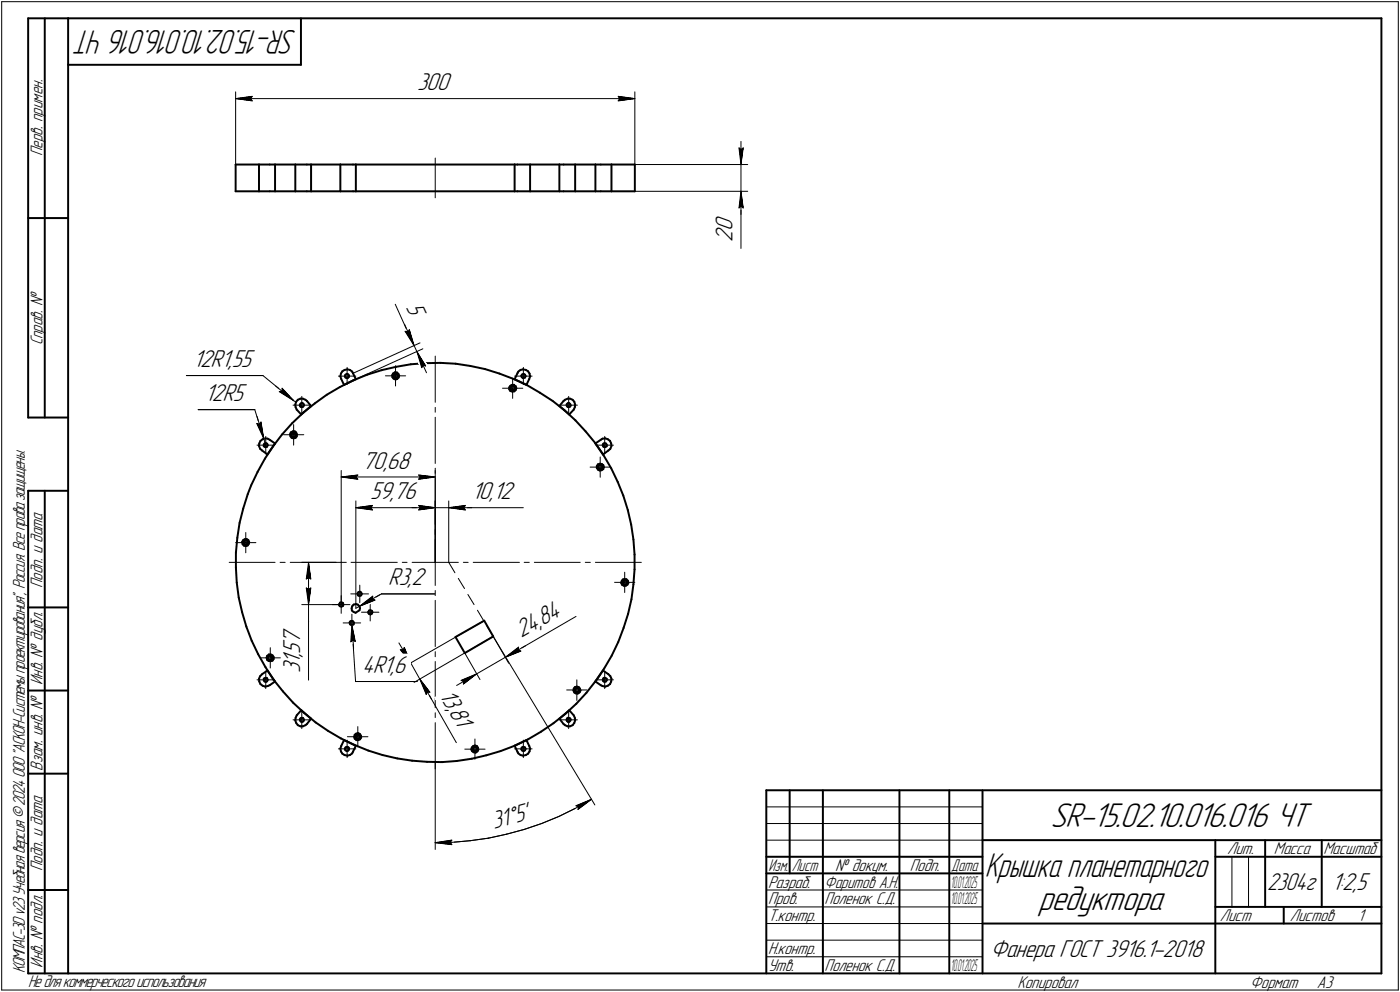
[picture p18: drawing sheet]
<svg xmlns="http://www.w3.org/2000/svg" width="421mm" height="298mm" viewBox="0 0 421 298" stroke-linecap="round" stroke-linejoin="round" font-family="sans-serif">
<defs><g id="words">
<g font-size="10.9">
<text x="315.9" y="248.5">SR-15.02.10.016.016 ЧТ</text>
<text x="312.4" y="273.5">редуктора</text>
</g>
<g font-size="10.8">
<text x="89.3" y="9" transform="rotate(-180 89.3 9)">SR-15.02.10.016.016 ЧТ</text>
<text x="296.2" y="263.5">Крышка планетарного</text>
</g>
<g font-size="7.8">
<text x="125.4" y="27.1">300</text>
<text x="220.3" y="69.5" transform="rotate(-90 220.3 69.5)">0</text>
<text x="220.3" y="72.6" transform="rotate(-90 220.3 72.6)">2</text>
<text x="122" y="92.2" transform="rotate(66 122 92.2)">5</text>
<text x="58.1" y="110.3">12R1,55</text>
<text x="61.6" y="120.5">12R5</text>
<text x="109" y="140.8">70,68</text>
<text x="111.4" y="150">59,76</text>
<text x="141.9" y="150">10,12</text>
<text x="116.7" y="175.9">R3,2</text>
<text x="156.8" y="191.9" transform="rotate(-30 156.8 191.9)">24,</text>
<text x="163.2" y="188.2" transform="rotate(-30 163.2 188.2)">84</text>
<text x="90.3" y="197.5" transform="rotate(-90 90.3 197.5)">,</text>
<text x="90.3" y="196.4" transform="rotate(-90 90.3 196.4)">5</text>
<text x="90.3" y="193.7" transform="rotate(-90 90.3 193.7)">7</text>
<text x="90.3" y="202.4" transform="rotate(-90 90.3 202.4)">3</text>
<text x="90.3" y="199.6" transform="rotate(-90 90.3 199.6)">1</text>
<text x="108.9" y="202.2">4R1,6</text>
<text x="131.9" y="208.8" transform="rotate(60 131.9 208.8)">13,</text>
<text x="134.9" y="214" transform="rotate(60 134.9 214)">81</text>
<text x="148.5" y="249.2" transform="rotate(-16 148.5 249.2)">31Å5'</text>
<text x="400.5" y="267.5">1:2,5</text>
<text x="297.9" y="287.7">Фанера ГОСТ 3916.1-2018</text>
</g>
<text font-size="7.7" x="381.1" y="267.5">2304г</text>
<g font-size="5.4">
<text x="12.8" y="46.9" transform="rotate(-90 12.8 46.9)">Перв. примен.</text>
<text x="12.8" y="103.8" transform="rotate(-90 12.8 103.8)">Справ. !</text>
<text x="12.8" y="176.7" transform="rotate(-90 12.8 176.7)">Подп. и дата</text>
<text x="12.8" y="205.8" transform="rotate(-90 12.8 205.8)">Инв. ! дубл.</text>
<text x="12.8" y="231.6" transform="rotate(-90 12.8 231.6)">Взам. инв. !</text>
<text x="369.1" y="256.8">Лит.</text>
<text x="383.1" y="256.8">Масса</text>
<text x="398" y="256.8">Масштаб</text>
<text x="12.8" y="261.7" transform="rotate(-90 12.8 261.7)">Подп. и дата</text>
<text x="251.2" y="261.8">! докум.</text>
<text x="273.6" y="261.8">Подп.</text>
<text x="231" y="266.8">Разраб.</text>
<text x="248" y="266.8">Фаритов А.Н.</text>
<text x="231" y="271.8">Пров.</text>
<text x="248" y="271.8">Поленок С.Д.</text>
<text x="231" y="276.8">Т.контр.</text>
<text x="366.9" y="276.8">Лист</text>
<text x="387.9" y="276.8">Листов</text>
<text x="408.4" y="276.8">1</text>
<text x="231" y="286.8">Н.контр.</text>
<text x="7.5" y="292.5" transform="rotate(-90 7.5 292.5)">КОМПАС-3Dv23Учебнаяверсия©2024ООО&quot;АСКОН-Системыпроектирования&quot;, Россия. Всеправазащищены.</text>
<text x="12.8" y="290.8" transform="rotate(-90 12.8 290.8)">Инв. ! подл.</text>
<text x="231" y="291.8">Утв.</text>
<text x="248" y="291.8">Поленок С.Д.</text>
<text x="8.5" y="296.7">Недлякоммерческогоиспользования</text>
<text x="306" y="296.8">Копировал</text>
<text x="376" y="296.8">Формат</text>
<text x="396" y="296.8">A3</text>
</g>
<g font-size="5.3">
<text x="231.1" y="261.8">Изм.</text>
<text x="238.1" y="261.8">Лист</text>
<text x="286.1" y="261.8">Дата</text>
</g>
<g font-size="5.1">
<text x="286" y="266.8">1</text>
<text x="286.7" y="266.8">0.01.2025</text>
<text x="286" y="271.8">1</text>
<text x="286.7" y="271.8">0.01.2025</text>
<text x="286" y="291.8">1</text>
<text x="286.7" y="291.8">0.01.2025</text>
</g>
</g></defs>
<g fill="none" stroke="#000" stroke-width=".59">
<path d="M8.5 5.5v120zM8.5 5.5h12zM13.5 5.5v120zM20.5 5.5v287zM20.5 5.5h395zM20.5 19.5h70zM90.5 5.5v14zM415.5 5.5v287zM70.9 49.4h7zM70.9 57.5h7zM70.9 49.4v8.1zM77.9 49.4h3.2z"/>
<path d="M77.9 57.5h3.2zM77.9 49.4v8.1zM81.1 49.4h1.6zM81.1 57.5h1.6zM82.7 49.4h6.1zM82.7 57.5h6.1zM82.7 49.4v8.1zM88.8 57.5h3.5zM88.8 49.4v8.1zM88.8 49.4h3.5zM92.3 57.5h1.3zM92.3 49.4h1.3z"/>
<path d="M93.6 49.4h8.8zM93.6 57.5h8.8zM93.6 49.4v8.1zM102.4 49.4v8.1zM102.4 49.4h3.8zM102.4 57.5h3.8zM106.2 57.5h.8zM106.2 49.4h.8zM107 49.4h47.8zM107 57.5h47.8zM107 49.4v8.1zM154.8 49.4v8.1z"/>
<path d="M154.8 57.5h.8zM154.8 49.4h.8zM155.6 49.4h3.8zM155.6 57.5h3.8zM159.4 49.4h8.8zM159.4 57.5h8.8zM159.4 49.4v8.1zM168.2 49.4v8.1zM168.2 57.5h1.3zM168.2 49.4h1.3zM169.5 57.5h3.5zM169.5 49.4h3.5z"/>
<path d="M173 49.4h6.1zM173 57.5h6.1zM173 49.4v8.1zM179.1 49.4h1.6zM179.1 57.5h1.6zM179.1 49.4v8.1zM180.7 57.5h3.2zM180.7 49.4h3.2zM183.9 49.4h7zM183.9 57.5h7zM183.9 49.4v8.1zM190.9 49.4v8.1z"/>
<path d="M8.5 65.5h12zM90.3 119.8h.8zM91.1 119.8l.8 .3zM98.3 118.6l3.9-2.3zM102.2 116.3l4.1-2zM102.4 113.1l.2 .8zM102.5 112.3l-.1 .8zM102.6 113.9l.9 1.8zM103 111.6l-.5 .7zM103 111.6l.6-.4zM103.5 115.7l3.5-1.7zM103.6 111.2l.9-.2z"/>
<path d="M103.7 113l.2 .5zM103.9 112.6l.4-.2zM103.9 112.6l-.2 .4zM103.9 113.5l.4 .1zM104.3 112.4l.4 .1zM104.3 113.6h.3zM104.5 111l.7 .2zM104.6 113.6l.3-.3zM104.7 112.5l.3 .4zM105 112.9l-.1 .4zM105.2 111.2l.7 .5zM105.9 111.7l.3 .5z"/>
<path d="M106.2 112.2l.8 1.8zM106.3 114.3l4.1-1.7zM110.4 112.6l4.3-1.3zM114.7 111.3l4.4-1.1zM117.9 112.8l.1 .6zM118 113.4l.4 .4zM118.2 112.3l-.3 .5zM118.2 112.3l.5-.4zM118.4 112.9v.4zM118.4 113.8l.6 .2zM118.4 113.3l.4 .2zM118.6 112.4l-.2 .5z"/>
<path d="M118.6 112.4h.3zM118.7 111.9h.1M118.8 113.5h.4zM118.8 111.9h.6zM118.9 112.4h.4zM119 114l.5-.1zM119.1 110.2l4.4-.7zM119.3 112.4l.2 .4zM119.4 111.9l.4 .5zM119.5 112.8v.4zM119.5 113.2l-.3 .3zM119.8 112.4l.3 .5z"/>
<path d="M119.9 113.5l-.4 .4zM120.1 112.9l-.2 .6zM123.5 109.5l4.5-.4zM128 109.1h4.5zM132.5 109.1l4.6 .2zM137.1 109.3l4.4 .7zM141.5 110l4.4 .9zM145.9 110.9l4.3 1.4zM150.2 112.3l4.2 1.6zM153.2 117l.3 .5zM153.2 116.4v.6zM153.5 117.5l.6 .2z"/>
<path d="M153.5 115.9l-.3 .5zM153.5 115.9l.5-.2zM153.6 116.6l.1 .4zM153.7 117l.4 .3zM153.8 116.2l-.2 .4zM153.8 116.2l.4-.2zM154 115.7h.6zM154.1 117.3l.4-.1zM154.1 117.7l.6-.1zM154.2 116l.2 .1zM154.4 113.9l4.1 1.8zM154.4 116.1l.4 .3z"/>
<path d="M154.6 115.7l.5 .4zM154.6 115.7h.1M154.7 117.6l.4-.4zM154.8 116.4l.1 .4zM154.8 114l3.5 1.7zM154.9 116.8l-.4 .4zM155.1 116.1l.2 .6zM155.3 116.7l-.2 .5zM155.6 112.2l-.8 1.8zM155.9 111.7l.6-.5zM155.9 111.7l-.3 .5zM156.5 111.2l.8-.2z"/>
<path d="M156.8 112.9l.1 .4zM156.9 113.3l.3 .3zM157.1 112.5l-.3 .4zM157.1 112.5l.4-.1zM157.2 113.6h.3zM157.3 111l.9 .2zM157.5 112.4l.4 .2zM157.5 113.6l.4-.1zM157.9 112.6l.2 .4zM158.1 113l-.2 .5zM158.2 111.2l.6 .4zM158.5 115.7l3.9 2.3z"/>
<path d="M158.8 111.6l.5 .7zM159.2 113.9l-.9 1.8zM159.3 112.3l.1 .8zM159.4 113.1l-.2 .8zM162.4 118l3.8 2.5zM170.7 119.8h.7zM171.4 119.8l.8 .3zM8.5 125.5h12zM77.9 134l.3 .9zM78 133.3l-.1 .7zM78.2 134.9l.6 .5zM78.3 132.5l-.3 .8z"/>
<path d="M78.3 132.5l.7-.5zM78.8 135.4l1.6 1.2zM79 132l.8-.3zM79.3 133.6v.5zM79.3 134.1l.5 .3zM79.6 133.3l.4-.1zM79.6 133.3l-.3 .3zM79.7 137.8l-2.2 4zM79.8 131.7l.7 .1zM79.8 134.4l.4-.1zM80 133.2l.3 .1zM80.2 134.3l.1-.1z"/>
<path d="M80.3 133.3l.2 .5zM80.5 131.8l.6 .4zM80.5 133.8l-.2 .4zM81.1 132.2l1.6 1.1zM82.1 134.1l-2.4 3.7zM82.7 133.3l-2.3 3.3zM84.8 130.6l-2.7 3.5zM87.2 130.6l.2 .5zM87.4 131.1l.3 .5zM87.5 130l-.3 .6zM87.5 130h.1M87.5 130l.6-.4z"/>
<path d="M87.7 131l.4 .2zM87.7 130.5v.5zM87.7 131.6l.6 .1zM87.8 130.2l.4-.2zM87.8 130.2l-.1 .3zM87.9 127.2l3.3-3.2zM87.9 127.2l-3.1 3.4zM88.1 131.2l.4 .1zM88.1 129.6h.5zM88.2 130l.4 .1zM88.3 131.7l.6-.1zM88.6 130.1l.3 .5z"/>
<path d="M88.6 129.6l.5 .4zM88.8 131l-.3 .3zM88.8 121.6l.1 .7zM88.9 130.6l-.1 .4zM88.9 122.3l.3 .8zM89.1 130l.2 .6zM89.1 120.7l-.3 .9zM89.2 131.1l-.3 .5zM89.2 123.1l1.4 1.4zM89.3 130.6l-.1 .5zM89.6 120.1l-.5 .6zM89.6 120.1l.7-.3z"/>
<path d="M90.2 121.9l.2 .4zM90.3 121.5l-.1 .4zM90.4 122.3h.4zM90.6 124.5l3-2.5zM90.6 121.2h.4zM90.6 121.2l-.3 .3zM90.8 122.3h.3zM91 121.2l.4 .3zM91.2 124l3.5-2.8zM91.4 121.9l-.3 .4zM91.4 121.5v.4zM91.9 120.1l.4 .4z"/>
<path d="M92.3 120.5l1.3 1.5zM94.7 121.2l3.6-2.6zM166.2 120.5l3.6 2.8zM168.2 122l3 2.5zM169.5 120.5l.4-.4zM169.5 120.5l-1.3 1.5zM169.8 123.3l3.3 3zM169.9 120.1l.8-.3zM170.4 121.9l.3 .4zM170.4 121.5v.4zM170.4 121.5l.4-.3zM170.7 122.3h.2z"/>
<path d="M170.8 121.2h.4zM170.9 122.3h.5zM171.2 121.2l.3 .3zM171.5 121.5l.1 .4zM171.6 121.9l-.2 .4zM172.2 120.1l.5 .6zM172.6 123.1l-1.4 1.4zM172.7 120.7l.3 .9zM172.9 122.3l-.3 .8zM173 121.6l-.1 .7zM173.1 126.3l3 3.3zM176.1 129.6l2.9 3.5z"/>
<path d="M179 133.1l2.5 3.7zM179.1 133.3l2.3 3.3zM179.1 133.3l1.6-1.1zM179.8 139.5l-.3 .5zM179.8 139.5l.6-.1zM180.1 140l-.2 .4zM180.1 140l.3-.3zM180.4 139.4h.6zM180.4 139.7l.5 .2zM180.7 132.2l.5-.4zM180.9 139.9l.2 .1zM181 139.4l.4 .4z"/>
<path d="M181.2 131.8l.8-.1zM181.3 133.8l.1 .4zM181.4 136.6l1.6-1.2zM181.4 139.9l.2 .5zM181.4 139.8h.1M181.4 133.3l-.1 .5zM181.4 133.3l.4-.1zM181.4 134.2l.2 .1zM181.5 136.8l2.3 3.9zM181.6 134.3l.4 .1zM181.8 133.2l.4 .1zM182 134.4l.5-.3z"/>
<path d="M182 131.7l.8 .3zM182.2 133.3l.3 .3zM182.5 133.6v.5zM182.8 132l.7 .5zM183 135.4l.6-.5zM183.5 132.5l.3 .8zM183.8 133.3l.1 .7zM183.9 134l-.3 .9zM8.5 147.5v145zM8.5 147.5h12zM13.5 147.5v145zM72.1 157.1l-.7 4.5z"/>
<path d="M73.2 152.8l-1.1 4.3zM74.5 148.5l-1.3 4.3zM75.5 145.9l-1 2.6zM77.5 141.8l-2 4.1zM179.5 140.6l.3 .5zM179.5 140v.6zM179.8 141.1l.5 .3zM179.9 140.4l.2 .4zM180.1 140.8l.4 .2zM180.3 141.4l.6-.1zM180.5 141l.4-.1zM180.9 141.3l.5-.3z"/>
<path d="M181.1 140l.1 .5zM181.2 140.5l-.3 .4zM181.6 140.4l-.2 .6zM183.8 140.7l2 4.1zM185.8 144.8l1.7 4.1zM187.5 148.9l1.3 4.3zM188.8 153.2l1 4.4zM189.8 157.6l.7 4.5zM71 166.1v4.5zM71 170.6l.2 4.5zM71.2 175.1l.6 4.5zM71.4 161.6l-.4 4.5z"/>
<path d="M71.8 179.6l1 4.4zM72.8 163l.2 .6zM72.8 163h.1M73 163.6l.4 .4zM73.1 162.4l-.3 .5zM73.1 162.4l.5-.3zM73.2 163l.1 .2zM73.3 163.2l.3 .4zM73.4 164l.6 .1zM73.5 162.6l-.3 .4zM73.5 162.6l.4-.2zM73.6 162.1l.6-.1z"/>
<path d="M73.6 163.6l.4 .1zM73.9 162.4l.4 .2zM74 164.1l.5-.2zM74 163.7l.4-.3zM74.2 162l.5 .3zM74.3 162.6l.2 .4zM74.5 163l-.1 .4zM74.7 162.3l.2 .5zM74.8 163.4l-.3 .5zM74.9 162.8l-.1 .6zM107.5 178.3l.1 .5zM107.6 178.8l.2 .2z"/>
<path d="M107.8 178l-.3 .3zM107.8 178l.4-.2zM107.8 179l.4 .1zM108.2 177.8l.4 .3zM108.2 179.1l.4-.2zM108.6 178.1l.2 .4zM108.8 178.5l-.2 .4zM186.9 175.3l.2 .5zM186.9 174.7v.6zM187.1 175.8l.5 .2zM187.3 174.2l-.4 .5zM187.3 174.2l.5-.2z"/>
<path d="M187.3 175.1l.2 .4zM187.4 174.7l-.1 .4zM187.4 174.7l.4-.3zM187.5 175.5l.4 .2zM187.6 176h.6zM187.8 174l.6 .1zM187.8 174.4l.4 .1zM187.9 175.7l.4-.2zM188.2 176l.5-.3zM188.2 174.5l.3 .3zM188.4 174.1l.4 .4zM188.5 174.8l.1 .3z"/>
<path d="M188.6 175.1l-.3 .4zM188.8 174.5l.2 .6zM189 175.2l-.3 .5zM189 175.1h.1M190.5 175.6l-.6 4.5zM190.5 162.1l.3 4.5zM190.8 171.1l-.3 4.5zM190.8 166.6v4.5zM8.5 182.5h12zM72.8 184l1.3 4.3zM74.1 188.3l1.6 4.2zM75.7 192.5l1.9 4.1z"/>
<path d="M77.6 196.6l2.2 3.9zM80.2 197.6l.1 .6zM80.3 197.1l-.1 .5zM80.3 197.1l.6-.4zM80.3 198.3l.5 .3zM80.3 198.3h.1M80.6 197.5l.1 .5zM80.7 198l.2 .2zM80.8 198.6l.6 .1zM80.9 196.7h.5zM80.9 197.2l-.3 .3zM80.9 197.2l.4-.2z"/>
<path d="M80.9 198.2l.5 .1zM81.3 197l.4 .3zM81.4 198.7l.6-.2zM81.4 198.3l.3-.2zM81.4 196.7l.6 .2zM81.7 197.3l.2 .4zM81.9 197.7l-.2 .4zM82 196.9l.3 .5zM82.3 197.4v.6zM82.3 198l-.3 .5zM102 181.5v.4zM102 181.9l.3 .3z"/>
<path d="M102.3 181.1l-.3 .4zM102.3 181.1l.4-.1zM102.3 182.2l.4 .1zM102.7 181l.4 .2zM102.7 182.3l.4-.2zM103.1 181.2l.2 .5zM103.3 181.7l-.2 .4zM105.2 187v.5zM105.2 187.5l.2 .2zM105.4 186.7l-.2 .3zM105.4 186.7l.5-.1zM105.4 187.7l.5 .2z"/>
<path d="M105.7 182.8l.1 .7zM105.8 183.5l.5 .4zM105.9 182.2l-.2 .6zM105.9 186.6l.4 .2zM105.9 187.9l.4-.3zM106.3 186.8l.1 .4zM106.3 183.9l.6 .2zM106.3 181.7l-.4 .5zM106.3 181.7l.7-.2zM106.4 187.2l-.1 .4zM106.9 184.1l1.2-.7zM107 181.5l.6 .2z"/>
<path d="M107.6 181.7l.5 .5zM108.1 182.2l.2 .6zM108.3 182.8l-.2 .6zM110.7 183.9l.1 .4zM110.8 184.3l.2 .2zM111 183.5l-.3 .4zM111 183.5l.4-.1zM111 184.5l.4 .2zM111.4 183.4l.4 .2zM111.4 184.7l.4-.3zM111.8 183.6l.2 .4zM112 184l-.2 .4z"/>
<path d="M137 191.4l8.6-4.9zM137 191.4l2.8 4.9zM139.8 196.3l8.5-5zM145.6 186.5l2.7 4.8zM184 197l-2.3 3.9zM185.9 193l-1.9 4zM187.5 188.7l-1.6 4.3zM188.9 184.5l-1.4 4.2zM189.9 180.1l-1 4.4zM8.5 207.5h12zM77.9 204l.1 .8zM78 204.8l.3 .8z"/>
<path d="M78.2 203.2l-.3 .8zM78.3 205.6l.7 .5zM78.8 202.6l1.6-1.1zM78.8 202.6l-.6 .6zM79 206.1l.8 .2zM79.3 204.5l.3 .3zM79.3 204v.5zM79.3 204l.5-.3zM79.6 204.8l.4 .1zM79.8 206.3l.7-.1zM79.8 203.7h.4zM79.8 200.5l2.5 3.8z"/>
<path d="M80 204.9l.3-.2zM80.2 203.7l.1 .2zM80.3 203.9l.2 .4zM80.4 201.5l2.3 3.3zM80.5 206.2l.6-.3zM80.5 204.3l-.2 .4zM81.1 205.9l1.6-1.1zM82.3 204.3l2.8 3.5zM85.1 207.8l3 3.4zM88.1 211.2l3.3 3zM88.8 216.5l.3 .8zM88.9 215.7l-.1 .8z"/>
<path d="M89.1 217.3l.5 .6zM89.2 215l-.3 .7zM89.6 217.9l.7 .4zM90.2 216.2l.1 .4zM90.3 216.6l.3 .3zM90.3 218.3h.8zM90.4 215.8l-.2 .4zM90.4 215.8l.4-.1zM90.6 213.4l3 2.6zM90.6 213.4l-1.4 1.6zM90.6 216.9h.4zM90.8 215.7h.3z"/>
<path d="M91.1 215.7l.3 .5zM91.1 218.3l.8-.4zM91.4 216.2v.4zM91.4 216.6l-.4 .3zM91.4 214.2l3.5 2.9zM91.9 217.9l.4-.3zM93.6 216l-1.3 1.6zM94.9 217.1l3.7 2.5zM98.6 219.6l3.9 2.3zM162.7 219.9l3.8-2.6zM166.5 217.3l3.5-2.8zM168.2 216l3-2.6z"/>
<path d="M168.2 216l1.3 1.6zM169.5 217.6l.4 .3zM169.9 217.9l.8 .4zM170 214.5l3.3-3zM170.4 216.2v.4zM170.4 216.6l.4 .3zM170.7 215.7l-.3 .5zM170.7 215.7h.2zM170.7 218.3h.7zM170.8 216.9h.4zM170.9 215.7l.5 .1zM171.2 216.9l.3-.3z"/>
<path d="M171.2 213.4l1.4 1.6zM171.4 215.8l.2 .4zM171.4 218.3l.8-.4zM171.6 216.2l-.1 .4zM172.5 207.5l.2 .6zM172.6 206.9l-.1 .6zM172.6 215l.3 .7zM172.7 208.1l.4 .3zM172.7 217.3l-.5 .6zM172.9 207.5l.2 .4zM172.9 206.5l-.3 .4zM172.9 206.5l.6-.2z"/>
<path d="M172.9 215.7l.1 .8zM173 207.1l-.1 .4zM173 207.1l.3-.3zM173 216.5l-.3 .8zM173.1 207.9l.5 .1zM173.1 208.4h.6zM173.3 206.8h.4zM173.5 206.3l.6 .2zM173.6 208l.4-.2zM173.7 206.8l.4 .3zM173.7 208.4l.5-.3zM174.1 207.1v.5z"/>
<path d="M174.1 207.6l-.1 .2zM174.1 206.5l.3 .4zM174.3 208h.1M174.4 206.9l.2 .6zM174.6 207.5l-.3 .5zM176.4 208.2l-3.1 3.3zM179.1 204.8l1.6 1.1zM179.2 204.6l-2.8 3.6zM180.7 205.9l.5 .3zM181.2 206.2l.8 .1zM181.3 204.3l.1 .4zM181.4 201.5l-2.3 3.3z"/>
<path d="M181.4 201.5l1.6 1.1zM181.4 203.9l-.1 .4zM181.4 204.7l.4 .2zM181.6 203.7h.4zM181.6 203.7l-.2 .2zM181.7 200.9l-2.5 3.7zM181.8 204.9l.4-.1zM182 206.3l.8-.2zM182 203.7l.5 .3zM182.5 204.5l-.3 .3zM182.5 204v.5zM182.8 206.1l.7-.5z"/>
<path d="M183 202.6l.6 .6zM183.6 203.2l.3 .8zM183.8 204.8l-.3 .8zM183.9 204l-.1 .8zM8.5 232.5h12zM102.4 225l.1 .8zM102.5 221.9l4.1 2zM102.5 225.8l.5 .7zM102.6 224.2l-.2 .8zM103 226.5l.6 .4zM103.5 222.4l3.5 1.7zM103.5 222.4l-.9 1.8z"/>
<path d="M103.6 226.9l.9 .2zM103.7 225l.2 .5zM103.9 225.5l.4 .2zM103.9 224.6l-.2 .4zM103.9 224.6l.4-.1zM104.3 225.7l.4-.1zM104.3 224.5h.3zM104.5 227.1l.7-.2zM104.6 224.5l.3 .2zM104.9 224.7l.1 .5zM105 225.2l-.3 .4zM105.2 226.9l.7-.5z"/>
<path d="M106.2 225.9l-.3 .5zM106.5 221.4l.2 .6zM106.6 223.9l4.1 1.7zM106.7 222l.5 .3zM106.7 220.8l-.2 .6zM106.7 220.8l.4-.3zM106.9 221.2l.1 .5zM107 221.7l.4 .3zM107 224.1l-.8 1.8zM107.1 220.5l.6-.2zM107.2 222.4h.6zM107.2 222.4h.1"/>
<path d="M107.3 220.8l-.4 .4zM107.3 220.8h.4zM107.4 222h.2zM107.6 222l.4-.2zM107.7 220.8l.4 .2zM107.7 220.3l.5 .3zM107.8 222.4l.5-.2zM108.1 221l.1 .5zM108.2 221.5l-.2 .3zM108.2 220.6l.3 .5zM108.5 221.1l.1 .6zM108.6 221.7l-.3 .5z"/>
<path d="M110.7 225.6l4.4 1.3zM115.1 226.9l4.4 1zM119.5 227.9l4.5 .7zM124 228.6l4.4 .3zM128.4 228.9l4.5 .1zM132.9 229l4.5-.3zM137.4 228.7l4.5-.7zM141.7 225.2l.3 .5zM141.9 228l4.3-1zM141.9 224.6l-.2 .6zM141.9 224.6l.4-.4zM142 225.7l.4 .4z"/>
<path d="M142.2 225.3l.3 .3zM142.2 224.9v.4zM142.2 224.9l.4-.4zM142.3 224.2l.5-.2zM142.4 226.1h.6zM142.5 225.6l.4 .1zM142.6 224.5h.4zM142.8 224l.6 .2zM142.9 225.7l.3-.1zM143 224.5l.3 .3zM143.1 226.1h.1M143.1 226.1l.5-.3z"/>
<path d="M143.3 224.8l.1 .4zM143.4 225.2l-.2 .4zM143.4 224.2l.4 .5zM143.8 224.7v.6zM143.8 225.3l-.2 .5zM146.2 227l4.3-1.3zM150.5 225.7l4.3-1.6zM154.8 224.1l4-1.9zM154.8 224.1l3.5-1.7zM154.8 224.1l.8 1.8zM155.6 225.9l.3 .5zM155.9 226.4l.6 .5z"/>
<path d="M156.5 226.9l.8 .2zM156.8 225.2l.3 .4zM156.9 224.7l.3-.2zM156.9 224.7l-.1 .5zM157.1 225.6l.4 .1zM157.2 224.5h.3zM157.3 227.1l.9-.2zM157.5 225.7l.4-.2zM157.5 224.5l.4 .1zM157.9 224.6l.2 .4zM158.1 225l-.2 .5zM158.2 226.9l.6-.4z"/>
<path d="M158.3 222.4l.9 1.8zM158.8 222.2l3.9-2.3zM159.2 224.2l.2 .8zM159.3 225.8l-.5 .7zM159.4 225l-.1 .8zM230.5 237.5h185zM230.5 237.5v55zM237.5 237.5v25zM247.5 237.5v55zM270.5 237.5v55zM285.5 237.5v55zM295.5 237.5v55z"/>
<path d="M230.5 257.5h65zM295.5 252.5h120zM365.5 252.5v40zM365.5 257.5h15zM380.5 252.5v20zM380.5 257.5h35zM397.5 252.5v20zM8.5 267.5h12zM230.5 262.5h65zM295.5 277.5h70zM365.5 277.5h50zM365.5 272.5h50z"/>
<path d="M386.1 272.5v5zM8.5 292.5h12zM20.5 292.5h395z"/>
</g>
<g fill="none" stroke="#000" stroke-width=".3">
<path d="M.5 .5v297zM.5 .5h420zM420.5 .5v297zM70.9 27.6v21.8zM70.9 29.6l5-.6zM70.9 29.6l5 .7zM70.9 29.6h120zM75.4 29.6l.5 .7zM75.9 29l-.5 .6zM185.9 30.3l5-.7zM185.9 29l.5 .6zM185.9 29l5 .6z"/>
<path d="M186.4 29.6l-.5 .7zM190.9 27.6v21.8zM130.9 47.5v11.9zM190.9 57.5h34zM190.9 49.4h34zM222.2 44.4l.6 .6zM222.2 44.4l.6 5zM222.8 57.5v5zM222.8 57.5l-.6 5zM222.8 57.5l.7 5zM222.8 57.5v6.9zM222.8 45l.7-.6z"/>
<path d="M222.8 42.5v6.9zM222.8 49.4v8.1zM223.5 44.4l-.7 5zM222.2 62.5l.6-.5zM222.8 62.5v12.2zM222.8 62l.7 .5zM118.9 91.4l3.5 7.9zM121.7 97.5l2.8 6.4zM121.8 99.6l.9 .1zM121.8 99.6l2.7 4.3zM122.4 99.3l2.1 4.6zM123.1 99.1l1.4 4.8z"/>
<path d="M123.1 99.1l-.4 .6zM56 112.9h23.1zM79.1 112.9l9.2 7.5zM82.9 116l5.4 4.4zM84 117.7l.8-.2zM84 117.7l4.3 2.7zM84.8 116.7l3.5 3.7zM84.8 116.7v.8zM90.8 119.1v2.7zM101.8 113h2.6zM104.4 113h2.6zM104.4 113v2.6z"/>
<path d="M104.4 110.4v2.6zM106.2 112.2l20.1-9.2zM107 114l20.2-9.2zM115.9 112.9h3.1zM119 112.9h3zM119 112.9v3.1zM119 109.9v3zM124.5 103.9l.9 1.8zM125.4 105.7l1.4 4.8zM125.4 105.7l2.6 4.3zM125.4 105.7l2.9 6.3zM127.3 109.7l-.5 .8z"/>
<path d="M127.3 109.7l.7 .3zM130.9 107v13.9zM151.1 116.7h3.1zM154.2 116.7h3zM154.2 116.7v3zM154.2 113.6v3.1zM154.8 113h2.6zM157.4 113h2.6zM157.4 113v2.6zM157.4 110.4v2.6zM171 119.1v2.7zM59.6 123.1h17z"/>
<path d="M76.6 123.1l2.7 8.7zM77.2 127.3l.8 .2zM77.2 127.3l2.1 4.5zM77.3 133.8h2.6zM77.3 125.1l2 6.7zM78.5 126.8l.8 5zM78.5 126.8l-.5 .7zM79.3 131.8l.6 2zM79.9 133.8h2.6zM79.9 133.8v2.6zM79.9 131.1v2.7zM85.3 130.6h3z"/>
<path d="M88.1 121.8h2.7zM88.3 130.6h3.1zM88.3 130.6v3.2zM88.3 127.6v3zM88.3 120.4l.5 .3zM90.8 121.8h2.6zM90.8 121.8v2.6zM130.9 122.4v1.5zM130.9 125.4v13.9zM168.4 121.8h2.6zM171 121.8h2.7zM171 121.8v2.6z"/>
<path d="M179.2 133.8h2.7zM180.5 137.3v3.1zM181.9 133.8h2.6zM181.9 133.8v2.6zM181.9 131.1v2.7zM102.6 141.4v40.3zM102.6 143.3l5-.6zM102.6 143.3l5 .7zM102.6 143.3h28.3zM107 150.5v32.3zM107 152.6l5-.7zM107 152.6l5 .6z"/>
<path d="M107 152.6h23.9zM107.1 143.3l.5 .7zM107.6 142.7l-.5 .6zM111.5 152.6l.5 .6zM112 151.9l-.5 .7zM123.9 152.6h7zM125.9 151.9l5 .7zM125.9 151.9l.5 .7zM125.9 153.2l5-.6zM125.9 144l5-.7zM125.9 142.7l.5 .6zM125.9 142.7l5 .6z"/>
<path d="M126.4 152.6l-.5 .6zM126.4 143.3l-.5 .7zM130.9 150.5v18.5zM130.9 152.6h4.1zM130.9 140.7v1.5zM130.9 143.8v13.8zM130.9 159.1v1.5zM130.9 141.4v27.6zM135 150.5v18.5zM135 152.6h5zM135 152.6l5 .6zM135 152.6l5-.7z"/>
<path d="M135 152.6h6.9zM139.4 152.6l.6 .6zM140 152.6h17.4zM140 151.9l-.6 .7zM177.5 140.4h3zM180.5 140.4h3.1zM180.5 140.4v3zM68.9 169h13.8zM70.9 163.1h3zM73.9 163.1h3.1zM73.9 163.1v3zM73.9 160v3.1z"/>
<path d="M84.2 169h1.6zM87.3 169h13.8zM90.8 169h11.8zM92.1 176.7l.7 5zM92.1 176.7l.7 .4zM92.1 174l.7-.4zM92.8 177.1l.7-.4zM92.8 169l.7 5zM92.8 173.6l.7 .4zM92.8 169l-.7 5zM92.8 169v12.7zM93.5 176.7l-.7 5z"/>
<path d="M102.6 179v2.7zM102.6 169h1.5zM105.5 178.5h2.7zM105.6 169h13.9zM108.2 178.5h2.6zM108.2 178.5v2.6zM108.2 175.9v2.6zM112.1 179.2l-.1 .8zM114.7 178.5h16zM121 169h1.4zM124 169h6.9zM130.9 169h6.9z"/>
<path d="M130.9 177.5v1.5zM130.9 169v6.9zM130.9 162.1v6.9zM135 169l1.8 3.1zM137.8 173.8l1.9 3.1zM139.4 169h1.4zM140.7 178.6l1.9 3.1zM142.3 169h13.9zM157.6 169h1.6zM160.7 169h13.8zM176 169h1.5zM179.1 169h13.8z"/>
<path d="M184.8 175h3.1zM187.9 175h3zM187.9 175v3.1zM187.9 172v3zM78.2 197.7h3.1zM81.3 197.7h3zM81.3 197.7v3zM81.3 194.6v3.1zM90.8 181.7h11.8zM92.8 181.7v5zM92.8 186.7v17.7zM100 181.7h2.6z"/>
<path d="M102.6 181.7h2.6zM102.6 181.7v2.6zM103.2 187.2h2.6zM105.5 192.9l.7-.5zM105.8 187.2h2.7zM105.8 187.2v2.6zM105.8 184.6v2.6zM105.8 187.9l1.1 16.9zM105.8 187.9l-.3 5zM105.8 187.9l1 4.9zM105.8 187.9l.5 6.9zM105.8 187.2v.7z"/>
<path d="M106.2 192.4l.6 .4zM107 182.8l1.1-.6zM108.1 182.2l6.6-3.7zM108.1 182.2l4.7-1.9zM108.1 182.2l4-3zM108.1 182.2l6.1-3.5zM108.7 184h2.6zM111.3 184h2.7zM111.3 184v2.6zM111.3 181.4v2.6zM112 180l.8 .3zM120 193.2l3.5 6z"/>
<path d="M120.4 195.2l.8 .1zM120.4 195.2l3.1 4zM121.6 194.6l1.9 4.6zM121.6 194.6l-.4 .7zM123.5 199.2l2.7 4.8zM130.9 198.8v13.9zM130.9 195.8v1.6zM130.9 180.4v13.9zM139.8 196.3l4.6 7.9zM143.6 183.4l1.9 3.1zM146.5 188.2l1.8 3.1zM148.3 191.3l30.6 50.6z"/>
<path d="M148.3 191.3l4.7 8zM152 197.5l4.3-2.4zM152 197.5l4.6-1.8zM152 197.5l4-3zM152 197.5l6.1-3.4zM155.9 195.3l.7 .4zM156 194.5l-.1 .8zM156.3 195.1l16.9-9.8zM77.3 204.3h2.6zM79.9 204.3h2.6zM79.9 204.3v2.6zM79.9 201.7v2.6z"/>
<path d="M88.1 216.3h2.7zM90.8 216.3h2.6zM90.8 216.3v2.6zM90.8 213.7v2.6zM106.9 204.8h18.6zM107.6 218.4v3zM121.8 200.2l23.8-13.7zM124.5 205.1l23.8-13.8zM126.2 204l2.6 4.4zM126.2 204l2 4.7zM126.2 204l3.1 4zM126.2 204l3.6 6.1z"/>
<path d="M128.5 207.9l-.3 .8zM128.5 207.9l.8 .1zM128.8 208.4l8.4 14.8zM130.9 217.2v13.9zM130.9 214.2v1.4zM137.3 206l6-3.5zM138.7 204.5l4.6-2zM138.7 204.5l.7 .3zM139.4 205.6l3.9-3.1zM139.4 204.8v.8zM143.3 202.5l8.7-5zM168.4 216.3h2.6z"/>
<path d="M170.4 207.3h3.1zM171 216.3h2.7zM171 216.3v2.6zM171 213.7v2.6zM173.5 207.3h3zM173.5 207.3v3.2zM173.5 204.3v3zM179.2 204.3h2.7zM181.9 204.3h2.6zM181.9 204.3v2.6zM181.9 201.7v2.6zM101.8 225h2.6z"/>
<path d="M104.4 225h2.6zM104.4 225v2.7zM104.4 222.4v2.6zM104.5 221.4h3.1zM107.6 221.4h3.1zM107.6 221.4v3.1zM130.9 229v26.3zM139.8 225.1h3zM142.8 225.1h3.1zM142.8 225.1v3.1zM142.8 222.1v3zM154.8 225h2.6z"/>
<path d="M157.4 225h2.6zM157.4 225v2.7zM157.4 222.4v2.6zM130.9 253.2h4.9zM130.9 253.2l5-.7zM130.9 253.2l5 .6zM135.4 253.2l.5 .6zM135.8 253.2l5.6-.6zM135.9 252.5l-.5 .7zM141.4 252.6l5.5-.7zM146.9 251.9l5.4-1.2zM152.3 250.7l5.3-1.4z"/>
<path d="M157.6 249.3l5.3-1.8zM162.9 247.5l5.2-2.1zM168.1 245.4l5-2.5zM173.1 242.9l4.8-2.7zM173.2 242.1l.8 .3zM173.2 242.1l4.7-1.9zM173.8 243.2l4.1-3zM174 242.4l-.2 .8zM230.5 247.5h65zM230.5 252.5h65zM230.5 242.5h65zM370.5 257.5v15z"/>
<path d="M375.5 257.5v15zM230.5 267.5h65zM230.5 272.5h65zM230.5 277.5h65zM.5 297.5h420zM230.5 282.5h65zM230.5 287.5h65z"/>
</g>
<g fill="#fff" stroke="#fff" stroke-width=".3">
<path d="M214.7 64.4h7.1zM214.7 64.5h7.1zM214.7 64.6h7.1zM214.7 64.7h7.1zM214.7 64.8h7.1zM214.7 64.9h7.1zM214.7 64.9h7.1zM214.7 65h7.1zM214.7 65.1h7.1zM214.7 65.2h7.1zM214.7 65.3h7.1zM214.7 65.4h7.1zM214.7 65.4h7.1zM214.7 65.5h7.1zM214.7 65.6h7.1zM214.7 65.7h7.1zM214.7 65.8h7.1zM214.7 65.9h7.1zM214.7 66h7.1zM214.7 66h7.1zM214.7 66.1h7.1zM214.7 66.2h7.1zM214.7 66.3h7.1zM214.7 66.4h7.1zM214.7 66.5h7.1zM214.7 66.5h7.1zM214.7 66.6h7.1zM214.7 66.7h7.1zM214.7 66.8h7.1zM214.7 66.9h7.1zM214.7 67h7.1zM214.7 67.1h7.1zM214.7 67.1h7.1zM214.7 67.2h7.1zM214.7 67.3h7.1zM214.7 67.4h7.1zM214.7 67.5h7.1zM214.7 67.6h7.1zM214.7 67.6h7.1zM214.7 67.7h7.1zM214.7 67.8h7.1zM214.7 67.9h7.1zM214.7 68h7.1zM214.7 68.1h7.1zM214.7 68.2h7.1zM214.7 68.2h7.1zM214.7 68.3h7.1zM214.7 68.4h7.1zM214.7 68.5h7.1zM214.7 68.6h7.1zM214.7 68.7h7.1zM214.7 68.7h7.1zM214.7 68.8h7.1zM214.7 68.9h7.1zM214.7 69h7.1zM214.7 69.1h7.1zM214.7 69.2h7.1zM214.7 69.3h7.1zM214.7 69.3h7.1zM214.7 69.4h7.1zM214.7 69.5h7.1zM214.7 69.6h7.1zM214.7 69.7h7.1zM214.7 69.8h7.1zM214.7 69.8h7.1zM214.7 69.9h7.1zM214.7 70h7.1zM214.7 70.1h7.1zM214.7 70.2h7.1zM214.7 70.3h7.1zM214.7 70.4h7.1zM214.7 70.4h7.1zM214.7 70.5h7.1zM214.7 70.6h7.1zM214.7 70.7h7.1zM214.7 70.8h7.1zM214.7 70.9h7.1zM214.7 71h7.1zM214.7 71h7.1zM214.7 71.1h7.1zM214.7 71.2h7.1zM214.7 71.3h7.1zM214.7 71.4h7.1zM214.7 71.5h7.1zM214.7 71.5h7.1zM214.7 71.6h7.1zM214.7 71.7h7.1zM214.7 71.8h7.1zM214.7 71.9h7.1zM214.7 72h7.1zM214.7 72.1h7.1zM214.7 72.1h7.1zM214.7 72.2h7.1zM214.7 72.3h7.1zM214.7 72.4h7.1zM214.7 72.5h7.1zM214.7 72.6h7.1z"/>
<path d="M222.8 57.7h.2zM222.8 57.8h.2zM222.8 57.9h.3zM222.7 58h.4zM222.7 58.1h.4zM222.6 58.2h.6zM222.6 58.3h.6zM222.6 58.3h.7zM222.5 58.4h.8zM222.5 58.5h.9zM222.5 58.6h.9zM222.4 58.7h1zM222.4 58.8h1zM222.3 58.8h1.1zM222.3 58.9h1.2zM222.3 59h1.2zM222.2 59.1h1.4zM222.2 59.2h1.4zM222.2 59.3h1.4zM222.2 59.4h1.5zM222.2 59.4h1.5zM222.2 59.5h1.5zM222.2 59.6h1.5zM222.2 59.7h1.5zM222.2 59.8h1.5zM222.2 59.9h1.5zM222.1 59.9h1.7zM222.1 60h1.7zM222.1 60.1h1.7zM222.1 60.2h1.7zM222.1 60.3h1.7zM222.1 60.4h1.7zM222.1 60.5h1.7zM222 60.5h1.9zM222 60.6h1.9zM222 60.7h1.9zM222 60.8h1.9zM222 60.9h1.9zM222 61h1.9zM222 61h1.9zM221.9 61.1h2zM221.9 61.2h2zM221.9 61.3h2zM221.9 61.4h2zM221.9 61.5h2zM221.9 61.6h2zM221.9 61.6h2zM221.9 61.7h2zM221.8 61.8h2.2zM221.8 61.9h2.2zM221.8 62h2.2zM221.8 62.1h2.2zM221.8 62.1h2.2zM221.8 62.2h2.2zM221.8 62.3h2.2zM221.7 62.4h2.4zM221.7 62.5h2.4zM221.7 62.6h2.4zM221.7 62.7h2.4zM221.7 62.7h2.4zM221.7 62.8h2.4zM221.7 62.9h2.4z"/>
<path d="M221.7 43.9h2.4zM221.7 44h2.4zM221.7 44.1h2.4zM221.7 44.2h2.4zM221.7 44.3h2.4zM221.7 44.4h2.4zM221.7 44.4h2.4zM221.7 44.5h2.4zM221.8 44.6h2.2zM221.8 44.7h2.2zM221.8 44.8h2.2zM221.8 44.9h2.2zM221.8 45h2.2zM221.8 45h2.2zM221.8 45.1h2.2zM221.9 45.2h2zM221.9 45.3h2zM221.9 45.4h2zM221.9 45.5h2zM221.9 45.6h2zM221.9 45.6h2zM221.9 45.7h2zM221.9 45.8h2zM222 45.9h1.9zM222 46h1.9zM222 46.1h1.9zM222 46.1h1.9zM222 46.2h1.9zM222 46.3h1.9zM222 46.4h1.9zM222.1 46.5h1.7zM222.1 46.6h1.7zM222.1 46.7h1.7zM222.1 46.7h1.7zM222.1 46.8h1.7zM222.1 46.9h1.7zM222.1 47h1.7zM222.2 47.1h1.5zM222.2 47.2h1.5zM222.2 47.2h1.5zM222.2 47.3h1.5zM222.2 47.4h1.5zM222.2 47.5h1.5zM222.2 47.6h1.5zM222.2 47.7h1.4zM222.2 47.8h1.4zM222.2 47.8h1.4zM222.3 47.9h1.2zM222.3 48h1.2zM222.3 48.1h1.1zM222.4 48.2h1zM222.4 48.3h1zM222.5 48.3h.9zM222.5 48.4h.9zM222.5 48.5h.8zM222.6 48.6h.7zM222.6 48.7h.6zM222.6 48.8h.6zM222.7 48.9h.4zM222.7 48.9h.4zM222.8 49h.3zM222.8 49.1h.2zM222.8 49.2h.2z"/>
<path d="M125.4 21.5h11zM125.4 21.6h11zM125.4 21.7h11zM125.4 21.8h11zM125.4 21.8h11zM125.4 21.9h11zM125.4 22h11zM125.4 22.1h11zM125.4 22.2h11zM125.4 22.3h11zM125.4 22.4h11zM125.4 22.4h11zM125.4 22.5h11zM125.4 22.6h11zM125.4 22.7h11zM125.4 22.8h11zM125.4 22.9h11zM125.4 22.9h11zM125.4 23h11zM125.4 23.1h11zM125.4 23.2h11zM125.4 23.3h11zM125.4 23.4h11zM125.4 23.5h11zM125.4 23.5h11zM125.4 23.6h11zM125.4 23.7h11zM125.4 23.8h11zM125.4 23.9h11zM125.4 24h11zM125.4 24h11zM125.4 24.1h11zM125.4 24.2h11zM125.4 24.3h11zM125.4 24.4h11zM125.4 24.5h11zM125.4 24.6h11zM125.4 24.6h11zM125.4 24.7h11zM125.4 24.8h11zM125.4 24.9h11zM125.4 25h11zM125.4 25.1h11zM125.4 25.1h11zM125.4 25.2h11zM125.4 25.3h11zM125.4 25.4h11zM125.4 25.5h11zM125.4 25.6h11zM125.4 25.7h11zM125.4 25.7h11zM125.4 25.8h11zM125.4 25.9h11zM125.4 26h11zM125.4 26.1h11zM125.4 26.2h11zM125.4 26.2h11zM125.4 26.3h11zM125.4 26.4h11zM125.4 26.5h11zM125.4 26.6h11zM125.4 26.7h11zM125.4 26.8h11zM125.4 26.8h11zM125.4 26.9h11zM125.4 27h11zM125.4 27.1h11zM125.4 27.2h11zM125.4 27.3h11zM125.4 27.3h11zM125.4 27.4h11zM125.4 27.5h11zM125.4 27.6h11zM125.4 27.7h11zM125.4 27.8h11zM125.4 27.9h11zM125.4 27.9h11zM125.4 28h11zM125.4 28.1h11zM125.4 28.2h11zM125.4 28.3h11zM125.4 28.4h11zM125.4 28.4h11zM125.4 28.5h11z"/>
<path d="M185.4 28.4h.7zM185.4 28.5h1.3zM185.4 28.6h1.9zM185.4 28.7h2.6zM185.4 28.8h3.2zM185.4 28.9h3.7zM185.4 29h4zM185.4 29h4.2zM185.4 29.1h4.3zM185.4 29.2h4.6zM185.4 29.3h4.8zM185.4 29.4h4.9zM185.4 29.5h5.2zM185.4 29.5h5.4zM185.4 29.6h5.5zM185.4 29.7h5.4zM185.4 29.8h5.2zM185.4 29.9h4.9zM185.4 30h4.8zM185.4 30.1h4.6zM185.4 30.1h4.3zM185.4 30.2h4.2zM185.4 30.3h4zM185.4 30.4h3.7zM185.4 30.5h3.1zM185.4 30.6h2.3zM185.4 30.6h1.5zM185.4 30.7h.8z"/>
<path d="M75.8 28.4h.6zM75.2 28.5h1.2zM74.5 28.6h1.9zM73.9 28.7h2.5zM73.3 28.8h3.1zM72.6 28.9h3.8zM72.5 29h3.9zM72.3 29h4.1zM72.1 29.1h4.3zM71.9 29.2h4.5zM71.7 29.3h4.7zM71.5 29.4h4.9zM71.3 29.5h5.1zM71.1 29.5h5.3zM70.9 29.6h5.5zM71.1 29.7h5.3zM71.3 29.8h5.1zM71.5 29.9h4.9zM71.7 30h4.7zM71.9 30.1h4.5zM72.1 30.1h4.3zM72.3 30.2h4.1zM72.5 30.3h3.9zM72.6 30.4h3.8zM73.4 30.5h3zM74.2 30.6h2.2zM74.9 30.6h1.5zM75.7 30.7h.7z"/>
<path d="M141.9 144.4h13.5zM141.9 144.5h13.5zM141.9 144.6h13.5zM141.9 144.7h13.5zM141.9 144.8h13.5zM141.9 144.9h13.5zM141.9 144.9h13.5zM141.9 145h13.5zM141.9 145.1h13.5zM141.9 145.2h13.5zM141.9 145.3h13.5zM141.9 145.4h13.5zM141.9 145.5h13.5zM141.9 145.5h13.5zM141.9 145.6h13.5zM141.9 145.7h13.5zM141.9 145.8h13.5zM141.9 145.9h13.5zM141.9 146h13.5zM141.9 146h13.5zM141.9 146.1h13.5zM141.9 146.2h13.5zM141.9 146.3h13.5zM141.9 146.4h13.5zM141.9 146.5h13.5zM141.9 146.6h13.5zM141.9 146.6h13.5zM141.9 146.7h13.5zM141.9 146.8h13.5zM141.9 146.9h13.5zM141.9 147h13.5zM141.9 147.1h13.5zM141.9 147.2h13.5zM141.9 147.2h13.5zM141.9 147.3h13.5zM141.9 147.4h13.5zM141.9 147.5h13.5zM141.9 147.6h13.5zM141.9 147.7h13.5zM141.9 147.7h13.5zM141.9 147.8h13.5zM141.9 147.9h13.5zM141.9 148h13.5zM141.9 148.1h13.5zM141.9 148.2h13.5zM141.9 148.3h13.5zM141.9 148.3h13.5zM141.9 148.4h13.5zM141.9 148.5h13.5zM141.9 148.6h13.5zM141.9 148.7h13.5zM141.9 148.8h13.5zM141.9 148.8h13.5zM141.9 148.9h13.5zM141.9 149h13.5zM141.9 149.1h13.5zM141.9 149.2h13.5zM141.9 149.3h13.5zM141.9 149.4h13.5zM141.9 149.4h13.5zM141.9 149.5h13.5zM141.9 149.6h13.5zM141.9 149.7h13.5zM141.9 149.8h13.5zM141.9 149.9h13.5zM141.9 149.9h13.5zM141.9 150h13.5zM141.9 150.1h13.5zM141.9 150.2h13.5zM141.9 150.3h13.5zM141.9 150.4h13.5zM141.9 150.5h13.5zM141.9 150.5h13.5zM141.9 150.6h13.5zM141.9 150.7h13.5zM141.9 150.8h13.5zM141.9 150.9h13.5zM141.9 151h13.5zM141.9 151h13.5zM141.9 151.1h13.5zM141.9 151.2h13.5zM141.9 151.3h13.5zM141.9 151.4h13.5zM141.9 151.5h13.5z"/>
<path d="M139.8 151.5h.7zM139 151.6h1.5zM138.3 151.6h2.2zM137.5 151.7h3zM136.7 151.8h3.8zM136.6 151.9h3.9zM136.4 152h4.1zM136.1 152.1h4.4zM136 152.1h4.5zM135.8 152.2h4.7zM135.6 152.3h4.9zM135.4 152.4h5.1zM135.2 152.5h5.3zM135 152.6h5.5zM135.2 152.7h5.3zM135.4 152.7h5.1zM135.6 152.8h4.9zM135.8 152.9h4.7zM136 153h4.5zM136.1 153.1h4.4zM136.4 153.2h4.1zM136.6 153.2h3.9zM136.7 153.3h3.8zM137.4 153.4h3.1zM138 153.5h2.5zM138.6 153.6h1.9zM139.3 153.7h1.2zM139.9 153.8h.6z"/>
<path d="M125.4 151.5h.8zM125.4 151.6h1.5zM125.4 151.6h2.3zM125.4 151.7h3zM125.4 151.8h3.7zM125.4 151.9h4zM125.4 152h4.1zM125.4 152.1h4.3zM125.4 152.1h4.6zM125.4 152.2h4.7zM125.4 152.3h4.9zM125.4 152.4h5.2zM125.4 152.5h5.3zM125.4 152.6h5.5zM125.4 152.7h5.3zM125.4 152.7h5.2zM125.4 152.8h4.9zM125.4 152.9h4.7zM125.4 153h4.6zM125.4 153.1h4.3zM125.4 153.2h4.1zM125.4 153.2h4zM125.4 153.3h3.7zM125.4 153.4h3.1zM125.4 153.5h2.5zM125.4 153.6h1.9zM125.4 153.7h1.3zM125.4 153.8h.7z"/>
<path d="M158.9 240.4h.4zM158.6 240.5h.7zM158.3 240.5h1zM158 240.6h1.3zM157.6 240.7h1.7zM157.4 240.8h1.9zM157.1 240.9h2.2zM156.8 241h2.6zM156.5 241h2.9zM156.1 241.1h3.3zM155.9 241.2h3.6zM155.5 241.3h4zM155.3 241.4h4.2zM154.9 241.5h4.6zM154.6 241.6h5zM154.3 241.6h5.3zM154 241.7h5.6zM153.8 241.8h5.8zM153.4 241.9h6.3zM153.1 242h6.6zM152.8 242.1h6.9zM152.5 242.1h7.3zM152.2 242.2h7.6zM151.9 242.3h7.9zM151.6 242.4h8.2zM151.3 242.5h8.6zM151 242.6h8.9zM150.7 242.7h9.2zM150.4 242.7h9.5zM150 242.8h9.9zM149.8 242.9h10.1zM149.4 243h10.5zM149.2 243.1h10.8zM148.8 243.2h11.2zM148.5 243.2h11.5zM148.3 243.3h11.7zM147.9 243.4h12.2zM147.7 243.5h12.4zM147.3 243.6h12.8zM147 243.7h13.2zM147.1 243.8h13.1zM147.1 243.8h13.1zM147.1 243.9h13.1zM147.2 244h13.1zM147.2 244.1h13.1zM147.2 244.2h13.1zM147.2 244.3h13.2zM147.2 244.3h13.2zM147.2 244.4h13.2zM147.2 244.5h13.2zM147.3 244.6h13.1zM147.3 244.7h13.1zM147.3 244.8h13.1zM147.3 244.9h13.1zM147.4 244.9h13.1zM147.4 245h13.1zM147.4 245.1h13.1zM147.4 245.2h13.2zM147.5 245.3h13.1zM147.5 245.4h13.1zM147.5 245.4h13.1zM147.6 245.5h13.1zM147.6 245.6h13.1zM147.6 245.7h13.1zM147.6 245.8h13.2zM147.7 245.9h13.1zM147.7 246h13.1zM147.7 246h13.1zM147.7 246.1h13.2zM147.7 246.2h13.2zM147.7 246.3h13.2zM147.7 246.4h13.2zM147.8 246.5h13.2zM147.8 246.5h13.2zM147.8 246.6h13.2zM147.8 246.7h13.2zM147.9 246.8h13.1zM147.9 246.9h13.1zM147.9 247h13.1zM148 247.1h13.1zM148 247.1h13.1zM148 247.2h13.1zM148 247.3h13.1zM148.1 247.4h12.8zM148.1 247.5h12.4zM148.1 247.6h12.2zM148.2 247.6h11.7zM148.2 247.7h11.4zM148.2 247.8h11.1zM148.2 247.9h10.8zM148.3 248h10.4zM148.3 248.1h10.1zM148.3 248.2h9.8zM148.3 248.2h9.5zM148.3 248.3h9.2zM148.3 248.4h8.9zM148.3 248.5h8.6zM148.4 248.6h8.1zM148.4 248.7h7.9zM148.4 248.8h7.6zM148.4 248.8h7.3zM148.5 248.9h6.9zM148.5 249h6.5zM148.5 249.1h6.3zM148.6 249.2h5.8zM148.6 249.3h5.6zM148.6 249.3h5.2zM148.6 249.4h4.9zM148.7 249.5h4.5zM148.7 249.6h4.2zM148.7 249.7h4zM148.7 249.8h3.6zM148.8 249.9h3.2zM148.8 249.9h2.9zM148.8 250h2.6zM148.8 250.1h2.3zM148.8 250.2h2zM148.8 250.3h1.7zM148.8 250.4h1.4zM148.9 250.4h1zM148.9 250.5h.7zM148.9 250.6h.4z"/>
<path d="M177.3 240.3h.6zM176.6 240.4h1.2zM175.9 240.5h1.8zM175.8 240.5h1.8zM175.6 240.6h2zM175.3 240.7h2.2zM175.2 240.8h2.3zM174.9 240.9h2.5zM174.8 241h2.5zM174.6 241h2.7zM174.3 241.1h2.9zM174.2 241.2h2.9zM173.9 241.3h3.1zM173.7 241.4h3.3zM173.6 241.5h3.4zM173.3 241.6h3.6zM173.1 241.6h3.7zM172.9 241.7h3.8zM172.7 241.8h3.9zM172.5 241.9h4zM172.6 242h3.8zM172.6 242.1h3.7zM172.6 242.1h3.6zM172.7 242.2h3.3zM172.7 242.3h3.2zM172.8 242.4h3.1zM172.9 242.5h2.8zM172.9 242.6h2.7zM173 242.7h2.5zM173 242.7h2.3zM173.1 242.8h2.2zM173.1 242.9h2.1zM173.1 243h1.9zM173.2 243.1h1.7zM173.2 243.2h1.6zM173.3 243.2h1.4zM173.3 243.3h1.3zM173.4 243.4h1.1zM173.4 243.5h.9zM173.5 243.6h.7zM173.5 243.7h.7zM173.6 243.8h.4zM173.6 243.8h.3zM173.7 243.9h.1z"/>
<path d="M135.9 252h.5zM135.4 252.1h1zM134.9 252.1h1.5zM134.3 252.2h2.1zM133.8 252.3h2.6zM133.3 252.4h3.1zM132.7 252.5h3.7zM132.5 252.6h3.9zM132.3 252.6h4.1zM132.1 252.7h4.3zM131.9 252.8h4.5zM131.7 252.9h4.7zM131.5 253h4.9zM131.3 253.1h5.1zM131.1 253.2h5.3zM130.9 253.2h5.5zM131.1 253.3h5.3zM131.3 253.4h5.1zM131.5 253.5h4.9zM131.7 253.6h4.7zM131.9 253.7h4.5zM132.1 253.7h4.3zM132.3 253.8h4.1zM132.5 253.9h3.9zM132.7 254h3.7zM133.6 254.1h2.8zM134.5 254.2h1.9zM135.5 254.3h.9z"/>
<path d="M167.4 179.3h.2zM167.2 179.4h.4zM167 179.5h.6zM167 179.6h.7zM166.8 179.7h.9zM166.6 179.7h1.2zM166.5 179.8h1.4zM166.4 179.9h1.5zM166.2 180h1.8zM166 180.1h2zM165.9 180.2h2.2zM165.8 180.3h2.3zM165.6 180.3h2.5zM165.4 180.4h2.8zM165.4 180.5h2.8zM165.2 180.6h3.1zM165 180.7h3.3zM164.8 180.8h3.6zM164.8 180.8h3.6zM164.6 180.9h3.9zM164.4 181h4.2zM164.3 181.1h4.3zM164.2 181.2h4.5zM164 181.3h4.7zM163.8 181.4h4.9zM163.7 181.4h5zM163.6 181.5h5.2zM163.4 181.6h5.5zM163.2 181.7h5.7zM163.2 181.8h5.8zM163 181.9h6zM162.8 181.9h6.3zM162.6 182h6.5zM162.6 182.1h6.6zM162.4 182.2h6.8zM162.2 182.3h7zM162.1 182.4h7.2zM162 182.5h7.3zM161.8 182.5h7.6zM161.6 182.6h7.9zM161.5 182.7h8zM161.4 182.8h8.2zM161.2 182.9h8.4zM161 183h8.7zM161 183h8.7zM160.8 183.1h9zM160.6 183.2h9.2zM160.5 183.3h9.3zM160.4 183.4h9.5zM160.2 183.5h9.7zM160 183.6h10zM159.9 183.6h10.1zM159.8 183.7h10.3zM159.6 183.8h10.6zM159.4 183.9h10.8zM159.3 184h11zM159.2 184.1h11.1zM159 184.1h11.3zM158.9 184.2h11.4zM158.7 184.3h11.7zM158.6 184.4h11.9zM158.4 184.5h12.1zM158.3 184.6h12.3zM158.2 184.7h12.4zM158 184.7h12.7zM157.8 184.8h12.9zM157.7 184.9h13.1zM157.6 185h13.3zM157.4 185.1h13.5zM157.3 185.2h13.6zM157.1 185.3h13.8zM157 185.3h14zM156.8 185.4h14.2zM156.7 185.5h14.2zM156.5 185.6h14.3zM156.4 185.7h14.2zM156.2 185.8h14.3zM156.1 185.8h14.2zM156 185.9h14.2zM155.8 186h14.2zM155.7 186.1h14.2zM155.5 186.2h14.3zM155.4 186.3h14.2zM155.2 186.4h14.2zM155.1 186.4h14.2zM154.9 186.5h14.3zM154.8 186.6h14.2zM154.6 186.7h14.3zM154.5 186.8h14.2zM154.3 186.9h14.3zM154.2 186.9h14.2zM154 187h14.3zM154.1 187.1h14zM154.2 187.2h13.8zM154.2 187.3h13.6zM154.3 187.4h13.4zM154.3 187.5h13.3zM154.3 187.5h13.1zM154.4 187.6h12.9zM154.4 187.7h12.7zM154.5 187.8h12.5zM154.5 187.9h12.3zM154.6 188h12.1zM154.6 188h11.9zM154.7 188.1h11.7zM154.8 188.2h11.4zM154.8 188.3h11.3zM154.9 188.4h11zM154.9 188.5h10.9zM154.9 188.6h10.8zM154.9 188.6h10.6zM155 188.7h10.4zM155.1 188.8h10.1zM155.1 188.9h10zM155.2 189h9.7zM155.2 189.1h9.6zM155.3 189.1h9.3zM155.3 189.2h9.2zM155.4 189.3h8.9zM155.4 189.4h8.8zM155.4 189.5h8.7zM155.5 189.6h8.4zM155.5 189.7h8.2zM155.6 189.7h8zM155.6 189.8h7.9zM155.7 189.9h7.6zM155.8 190h7.4zM155.8 190.1h7.2zM155.9 190.2h7zM155.9 190.2h6.8zM156 190.3h6.6zM156 190.4h6.5zM156 190.5h6.3zM156.1 190.6h6zM156.1 190.7h5.9zM156.2 190.8h5.7zM156.2 190.8h5.5zM156.3 190.9h5.2zM156.4 191h5zM156.4 191.1h4.9zM156.5 191.2h4.6zM156.5 191.3h4.5zM156.5 191.3h4.4zM156.5 191.4h4.2zM156.6 191.5h3.9zM156.7 191.6h3.7zM156.7 191.7h3.6zM156.8 191.8h3.3zM156.8 191.9h3.1zM156.9 191.9h2.9zM156.9 192h2.8zM157 192.1h2.5zM157.1 192.2h2.2zM157.1 192.3h2.2zM157.1 192.4h2zM157.1 192.4h1.8zM157.2 192.5h1.5zM157.2 192.6h1.5zM157.3 192.7h1.2zM157.4 192.8h.9zM157.4 192.9h.8zM157.5 193h.6zM157.5 193h.4zM157.6 193.1h.1z"/>
<path d="M156 193.8h.2zM156 193.9h.3zM155.9 194h.4zM155.7 194.1h.7zM155.6 194.1h.8zM155.5 194.2h1zM155.4 194.3h1.1zM155.3 194.4h1.2zM155.2 194.5h1.3zM155.1 194.6h1.5zM154.9 194.6h1.7zM154.9 194.7h1.8zM154.8 194.8h1.9zM154.6 194.9h2.2zM154.5 195h2.4zM154.4 195.1h2.5zM154.3 195.2h2.7zM154.2 195.2h2.9zM154.1 195.3h3zM154 195.4h3.1zM153.8 195.5h3.4zM153.8 195.6h3.4zM153.7 195.7h3.6zM153.5 195.7h3.9zM153.4 195.8h4zM153.3 195.9h3.9zM153.2 196h3.9zM153.2 196.1h3.6zM153.1 196.2h3.5zM153 196.3h3.4zM152.9 196.3h3.3zM152.9 196.4h3.1zM152.8 196.5h3zM152.7 196.6h2.9zM152.7 196.7h2.7zM152.6 196.8h2.6zM152.6 196.8h2.4zM152.5 196.9h2.3zM152.4 197h2.2zM152.3 197.1h2zM152.3 197.2h1.9zM152.2 197.3h1.7zM152.1 197.4h1.2zM152.1 197.4h.6z"/>
<path d="M142.7 202.6h.6zM142.2 202.7h1.1zM141.5 202.8h1.7zM141.3 202.9h1.9zM141.1 202.9h2zM140.9 203h2.1zM140.7 203.1h2.2zM140.5 203.2h2.4zM140.3 203.3h2.5zM140.1 203.4h2.6zM139.9 203.5h2.8zM139.7 203.5h3zM139.4 203.6h3.2zM139.3 203.7h3.2zM139.1 203.8h3.4zM138.9 203.9h3.5zM138.7 204h3.6zM138.4 204h3.8zM138.3 204.1h3.9zM138 204.2h4.1zM138.1 204.3h3.8zM138.2 204.4h3.6zM138.2 204.5h3.5zM138.3 204.6h3.3zM138.3 204.6h3.2zM138.3 204.7h3.1zM138.4 204.8h2.8zM138.4 204.9h2.7zM138.5 205h2.6zM138.5 205.1h2.4zM138.6 205.1h2.2zM138.6 205.2h2.1zM138.7 205.3h1.8zM138.8 205.4h1.7zM138.8 205.5h1.6zM138.9 205.6h1.3zM138.9 205.7h1.2zM138.9 205.7h1.1zM138.9 205.8h1zM139 205.9h.8zM139 206h.7zM139.1 206.1h.4zM139.1 206.2h.3zM139.2 206.2h.2z"/>
<path d="M136.7 206.1h.2zM136.6 206.2h.4zM136.4 206.2h.6zM136.3 206.3h.8zM136.1 206.4h1zM136 206.5h1.2zM135.9 206.6h1.3zM135.7 206.7h1.5zM135.6 206.8h1.7zM135.5 206.8h1.8zM135.3 206.9h2.1zM135.1 207h2.3zM135 207.1h2.5zM134.9 207.2h2.7zM134.7 207.3h2.9zM134.5 207.3h3.2zM134.5 207.4h3.2zM134.3 207.5h3.5zM134.1 207.6h3.7zM134 207.7h3.8zM133.9 207.8h4zM133.7 207.9h4.2zM133.5 207.9h4.5zM133.4 208h4.6zM133.3 208.1h4.8zM133.1 208.2h5zM133 208.3h5.2zM132.8 208.4h5.5zM132.7 208.4h5.6zM132.6 208.5h5.7zM132.4 208.6h5.9zM132.2 208.7h6.2zM132.1 208.8h6.3zM132 208.9h6.5zM131.8 209h6.8zM131.7 209h6.9zM131.6 209.1h7.1zM131.4 209.2h7.3zM131.2 209.3h7.6zM131.1 209.4h7.7zM131 209.5h7.9zM130.8 209.5h8.1zM130.6 209.6h8.3zM130.7 209.7h8.3zM130.8 209.8h8.2zM130.8 209.9h8.3zM130.9 210h8.3zM130.9 210.1h8.3zM131 210.1h8.3zM131.1 210.2h8.2zM131.1 210.3h8.3zM131.1 210.4h8.3zM131.1 210.5h8.3zM131.2 210.6h8.3zM131.2 210.7h8.3zM131.3 210.7h8.3zM131.4 210.8h8.2zM131.4 210.9h8.3zM131.5 211h8.2zM131.5 211.1h8.3zM131.6 211.2h8.3zM131.6 211.2h8.3zM131.7 211.3h8.3zM131.7 211.4h8.3zM131.7 211.5h8.3zM131.8 211.6h8.2zM131.8 211.7h8.3zM131.9 211.8h8.3zM132 211.8h8.2zM132 211.9h8.3zM132.1 212h8.2zM132.1 212.1h8.3zM132.2 212.2h8.2zM132.2 212.3h8.3zM132.2 212.3h8.3zM132.3 212.4h8.2zM132.3 212.5h8.3zM132.4 212.6h8.2zM132.4 212.7h8.3zM132.5 212.8h8.2zM132.5 212.9h8.3zM132.6 212.9h8.3zM132.7 213h8.2zM132.7 213.1h8.3zM132.8 213.2h8.2zM132.8 213.3h8.3zM132.8 213.4h8.3zM132.9 213.4h8.2zM132.9 213.5h8.3zM133 213.6h8.2zM133 213.7h8.3zM133.1 213.8h8.2zM133.1 213.9h8.3zM133.2 214h8.3zM133.3 214h8.2zM133.3 214.1h8.3zM133.3 214.2h8.3zM133.3 214.3h8.3zM133.4 214.4h8.2zM133.4 214.5h8.3zM133.5 214.5h8.3zM133.6 214.6h8.2zM133.6 214.7h8.3zM133.7 214.8h8.2zM133.7 214.9h8.3zM133.8 215h8.2zM133.9 215.1h8.2zM133.9 215.1h8.3zM133.9 215.2h8.3zM133.9 215.3h8.3zM134 215.4h8.2zM134 215.5h8.3zM134.1 215.6h8.2zM134.2 215.6h8.2zM134.2 215.7h8.3zM134.3 215.8h8.2zM134.3 215.9h8.3zM134.4 216h8.2zM134.4 216.1h8.3zM134.5 216.2h8.2zM134.5 216.2h8.2zM134.5 216.3h8.3zM134.6 216.4h8.2zM134.6 216.5h8.3zM134.7 216.6h8.2zM134.8 216.7h8.2zM134.8 216.7h8.2zM134.9 216.8h8.2zM134.9 216.9h8.3zM135 217h8.2zM135 217.1h8.3zM135 217.2h8.3zM135.1 217.3h8.2zM135.1 217.3h8.2zM135.2 217.4h8.1zM135.2 217.5h7.9zM135.3 217.6h7.6zM135.3 217.7h7.5zM135.4 217.8h7.3zM135.5 217.8h7zM135.5 217.9h6.8zM135.6 218h6.6zM135.6 218.1h6.5zM135.6 218.2h6.3zM135.7 218.3h6zM135.7 218.4h5.9zM135.8 218.4h5.7zM135.8 218.5h5.5zM135.9 218.6h5.2zM135.9 218.7h5.2zM136 218.8h4.9zM136.1 218.9h4.6zM136.1 218.9h4.4zM136.1 219h4.4zM136.1 219.1h4.2zM136.2 219.2h3.9zM136.2 219.3h3.8zM136.3 219.4h3.6zM136.4 219.5h3.3zM136.4 219.5h3.1zM136.5 219.6h2.9zM136.5 219.7h2.8zM136.6 219.8h2.5zM136.7 219.9h2.2zM136.7 220h2.2zM136.7 220h2zM136.7 220.1h1.8zM136.8 220.2h1.5zM136.8 220.3h1.5zM136.9 220.4h1.2zM137 220.5h.9zM137 220.6h.8zM137.1 220.6h.6zM137.1 220.7h.4zM137.2 220.8h.1z"/>
<path d="M126.3 204.2h.2zM126.3 204.3h.3zM126.3 204.4h.4zM126.3 204.5h.5zM126.3 204.6h.6zM126.3 204.6h.7zM126.4 204.7h.8zM126.4 204.8h.9zM126.4 204.9h.9zM126.4 205h1.1zM126.4 205.1h1.2zM126.4 205.1h1.3zM126.4 205.2h1.4zM126.4 205.3h1.4zM126.5 205.4h1.4zM126.5 205.5h1.5zM126.5 205.6h1.6zM126.5 205.7h1.6zM126.5 205.7h1.7zM126.5 205.8h1.8zM126.5 205.9h1.9zM126.5 206h1.9zM126.6 206.1h1.8zM126.6 206.2h1.9zM126.7 206.2h1.9zM126.7 206.3h2zM126.7 206.4h2zM126.7 206.5h2.1zM126.7 206.6h2.2zM126.8 206.7h2.1zM126.8 206.8h2.1zM126.9 206.8h2.1zM126.9 206.9h2.2zM127 207h2.2zM127 207.1h2.2zM127 207.2h2.3zM127.1 207.3h2.3zM127.1 207.3h2.4zM127.2 207.4h2.3zM127.2 207.5h2.3zM127.3 207.6h2.3zM127.3 207.7h2.4zM127.3 207.8h2.5zM127.3 207.9h2.5zM127.3 207.9h2.6zM127.4 208h2.6zM127.4 208.1h2.6zM127.5 208.2h2.5zM127.5 208.3h2.5zM127.5 208.4h2.3zM127.6 208.4h2zM127.6 208.5h1.9zM127.7 208.6h1.7zM127.7 208.7h1.5zM127.8 208.8h1.2zM127.8 208.9h1.1zM127.8 209h1zM127.8 209h.8zM127.8 209.1h.6zM127.9 209.2h.4zM127.9 209.3h.2z"/>
<path d="M121.8 194h.1zM121.6 194.1h.3zM121.4 194.1h.6zM121.2 194.2h.8zM121.1 194.3h1zM120.9 194.4h1.2zM120.7 194.5h1.4zM120.6 194.6h1.6zM120.5 194.6h1.7zM120.3 194.7h2zM120.2 194.8h2.1zM120.1 194.9h2.2zM119.9 195h2.4zM119.7 195.1h2.6zM119.8 195.2h2.6zM119.9 195.2h2.5zM120 195.3h2.5zM120 195.4h2.5zM120.1 195.5h2.4zM120.1 195.6h2.5zM120.2 195.7h2.4zM120.2 195.7h2.5zM120.3 195.8h2.4zM120.4 195.9h2.3zM120.4 196h2.4zM120.5 196.1h2.3zM120.6 196.2h2.3zM120.6 196.3h2.3zM120.6 196.3h2.3zM120.7 196.4h2.2zM120.8 196.5h2.1zM120.8 196.6h2.2zM120.9 196.7h2.1zM121 196.8h2.1zM121.1 196.8h2zM121.1 196.9h2zM121.2 197h2zM121.2 197.1h2zM121.3 197.2h2zM121.3 197.3h2zM121.4 197.4h1.9zM121.5 197.4h1.9zM121.5 197.5h1.9zM121.6 197.6h1.8zM121.7 197.7h1.7zM121.8 197.8h1.6zM121.8 197.9h1.6zM121.8 198h1.6zM121.9 198h1.5zM121.9 198.1h1.5zM122.1 198.2h1.3zM122.2 198.3h1.2zM122.3 198.4h1.1zM122.4 198.5h1zM122.6 198.5h.8zM122.7 198.6h.8zM122.9 198.7h.6zM122.9 198.8h.6zM123.1 198.9h.4zM123.2 199h.3zM123.4 199.1h.1z"/>
<path d="M111.3 144.4h15.2zM111.3 144.5h15.2zM111.3 144.6h15.2zM111.3 144.7h15.2zM111.3 144.8h15.2zM111.3 144.9h15.2zM111.3 144.9h15.2zM111.3 145h15.2zM111.3 145.1h15.2zM111.3 145.2h15.2zM111.3 145.3h15.2zM111.3 145.4h15.2zM111.3 145.5h15.2zM111.3 145.5h15.2zM111.3 145.6h15.2zM111.3 145.7h15.2zM111.3 145.8h15.2zM111.3 145.9h15.2zM111.3 146h15.2zM111.3 146h15.2zM111.3 146.1h15.2zM111.3 146.2h15.2zM111.3 146.3h15.2zM111.3 146.4h15.2zM111.3 146.5h15.2zM111.3 146.6h15.2zM111.3 146.6h15.2zM111.3 146.7h15.2zM111.3 146.8h15.2zM111.3 146.9h15.2zM111.3 147h15.2zM111.3 147.1h15.2zM111.3 147.2h15.2zM111.3 147.2h15.2zM111.3 147.3h15.2zM111.3 147.4h15.2zM111.3 147.5h15.2zM111.3 147.6h15.2zM111.3 147.7h15.2zM111.3 147.7h15.2zM111.3 147.8h15.2zM111.3 147.9h15.2zM111.3 148h15.2zM111.3 148.1h15.2zM111.3 148.2h15.2zM111.3 148.3h15.2zM111.3 148.3h15.2zM111.3 148.4h15.2zM111.3 148.5h15.2zM111.3 148.6h15.2zM111.3 148.7h15.2zM111.3 148.8h15.2zM111.3 148.8h15.2zM111.3 148.9h15.2zM111.3 149h15.2zM111.3 149.1h15.2zM111.3 149.2h15.2zM111.3 149.3h15.2zM111.3 149.4h15.2zM111.3 149.4h15.2zM111.3 149.5h15.2zM111.3 149.6h15.2zM111.3 149.7h15.2zM111.3 149.8h15.2zM111.3 149.9h15.2zM111.3 149.9h15.2zM111.3 150h15.2zM111.3 150.1h15.2zM111.3 150.2h15.2zM111.3 150.3h15.2zM111.3 150.4h15.2zM111.3 150.5h15.2zM111.3 150.5h15.2zM111.3 150.6h15.2zM111.3 150.7h15.2zM111.3 150.8h15.2zM111.3 150.9h15.2zM111.3 151h15.2zM111.3 151h15.2zM111.3 151.1h15.2zM111.3 151.2h15.2zM111.3 151.3h15.2zM111.3 151.4h15.2zM111.3 151.5h15.2z"/>
<path d="M111.8 151.5h.7zM111.1 151.6h1.4zM110.3 151.6h2.2zM109.6 151.7h2.9zM108.8 151.8h3.7zM108.6 151.9h3.9zM108.5 152h4zM108.2 152.1h4.3zM108 152.1h4.5zM107.9 152.2h4.6zM107.6 152.3h4.9zM107.4 152.4h5.1zM107.3 152.5h5.2zM107 152.6h5.5zM107.3 152.7h5.2zM107.4 152.7h5.1zM107.6 152.8h4.9zM107.9 152.9h4.6zM108 153h4.5zM108.2 153.1h4.3zM108.5 153.2h4zM108.6 153.2h3.9zM108.8 153.3h3.7zM109.5 153.4h3zM110.1 153.5h2.4zM110.7 153.6h1.8zM111.3 153.7h1.2zM111.9 153.8h.6z"/>
<path d="M125.4 151.5h.8zM125.4 151.6h1.5zM125.4 151.6h2.3zM125.4 151.7h3zM125.4 151.8h3.7zM125.4 151.9h4zM125.4 152h4.1zM125.4 152.1h4.3zM125.4 152.1h4.6zM125.4 152.2h4.7zM125.4 152.3h4.9zM125.4 152.4h5.2zM125.4 152.5h5.3zM125.4 152.6h5.5zM125.4 152.7h5.3zM125.4 152.7h5.2zM125.4 152.8h4.9zM125.4 152.9h4.7zM125.4 153h4.6zM125.4 153.1h4.3zM125.4 153.2h4.1zM125.4 153.2h4zM125.4 153.3h3.7zM125.4 153.4h3.1zM125.4 153.5h2.5zM125.4 153.6h1.9zM125.4 153.7h1.3zM125.4 153.8h.7z"/>
<path d="M109 135.2h15.5zM109 135.3h15.5zM109 135.4h15.5zM109 135.5h15.5zM109 135.6h15.5zM109 135.6h15.5zM109 135.7h15.5zM109 135.8h15.5zM109 135.9h15.5zM109 136h15.5zM109 136.1h15.5zM109 136.1h15.5zM109 136.2h15.5zM109 136.3h15.5zM109 136.4h15.5zM109 136.5h15.5zM109 136.6h15.5zM109 136.7h15.5zM109 136.7h15.5zM109 136.8h15.5zM109 136.9h15.5zM109 137h15.5zM109 137.1h15.5zM109 137.2h15.5zM109 137.2h15.5zM109 137.3h15.5zM109 137.4h15.5zM109 137.5h15.5zM109 137.6h15.5zM109 137.7h15.5zM109 137.8h15.5zM109 137.8h15.5zM109 137.9h15.5zM109 138h15.5zM109 138.1h15.5zM109 138.2h15.5zM109 138.3h15.5zM109 138.3h15.5zM109 138.4h15.5zM109 138.5h15.5zM109 138.6h15.5zM109 138.7h15.5zM109 138.8h15.5zM109 138.9h15.5zM109 138.9h15.5zM109 139h15.5zM109 139.1h15.5zM109 139.2h15.5zM109 139.3h15.5zM109 139.4h15.5zM109 139.4h15.5zM109 139.5h15.5zM109 139.6h15.5zM109 139.7h15.5zM109 139.8h15.5zM109 139.9h15.5zM109 140h15.5zM109 140h15.5zM109 140.1h15.5zM109 140.2h15.5zM109 140.3h15.5zM109 140.4h15.5zM109 140.5h15.5zM109 140.5h15.5zM109 140.6h15.5zM109 140.7h15.5zM109 140.8h15.5zM109 140.9h15.5zM109 141h15.5zM109 141.1h15.5zM109 141.1h15.5zM109 141.2h15.5zM109 141.3h15.5zM109 141.4h15.5zM109 141.5h15.5zM109 141.6h15.5zM109 141.6h15.5zM109 141.7h15.5zM109 141.8h15.5zM109 141.9h15.5zM109 142h15.5zM109 142.1h15.5zM109 142.2h15.5zM109 142.2h15.5zM109 142.3h15.5z"/>
<path d="M107.5 142.2h.6zM106.9 142.3h1.2zM106.3 142.4h1.8zM105.7 142.5h2.4zM105.1 142.6h3zM104.4 142.7h3.7zM104.2 142.7h3.9zM104 142.8h4.1zM103.8 142.9h4.3zM103.5 143h4.6zM103.3 143.1h4.8zM103.1 143.2h5zM102.9 143.3h5.2zM102.6 143.3h5.5zM102.9 143.4h5.2zM103 143.5h5.1zM103.2 143.6h4.9zM103.5 143.7h4.6zM103.6 143.8h4.5zM103.8 143.8h4.3zM104.1 143.9h4zM104.2 144h3.9zM104.4 144.1h3.7zM105.1 144.2h3zM105.7 144.3h2.4zM106.3 144.4h1.8zM106.9 144.4h1.2zM107.5 144.5h.6z"/>
<path d="M125.4 142.2h.7zM125.4 142.3h1.3zM125.4 142.4h1.9zM125.4 142.5h2.5zM125.4 142.6h3.1zM125.4 142.7h3.7zM125.4 142.7h4zM125.4 142.8h4.2zM125.4 142.9h4.4zM125.4 143h4.6zM125.4 143.1h4.9zM125.4 143.2h5.1zM125.4 143.3h5.3zM125.4 143.3h5.5zM125.4 143.4h5.3zM125.4 143.5h5.2zM125.4 143.6h4.9zM125.4 143.7h4.7zM125.4 143.8h4.6zM125.4 143.8h4.3zM125.4 143.9h4.1zM125.4 144h4zM125.4 144.1h3.7zM125.4 144.2h3.1zM125.4 144.3h2.5zM125.4 144.4h1.9zM125.4 144.4h1.3zM125.4 144.5h.7z"/>
<path d="M84.7 188.6h7.1zM84.7 188.7h7.1zM84.7 188.8h7.1zM84.7 188.9h7.1zM84.7 189h7.1zM84.7 189.1h7.1zM84.7 189.1h7.1zM84.7 189.2h7.1zM84.7 189.3h7.1zM84.7 189.4h7.1zM84.7 189.5h7.1zM84.7 189.6h7.1zM84.7 189.7h7.1zM84.7 189.7h7.1zM84.7 189.8h7.1zM84.7 189.9h7.1zM84.7 190h7.1zM84.7 190.1h7.1zM84.7 190.2h7.1zM84.7 190.2h7.1zM84.7 190.3h7.1zM84.7 190.4h7.1zM84.7 190.5h7.1zM84.7 190.6h7.1zM84.7 190.7h7.1zM84.7 190.8h7.1zM84.7 190.8h7.1zM84.7 190.9h7.1zM84.7 191h7.1zM84.7 191.1h7.1zM84.7 191.2h7.1zM84.7 191.3h7.1zM84.7 191.3h7.1zM84.7 191.4h7.1zM84.7 191.5h7.1zM84.7 191.6h7.1zM84.7 191.7h7.1zM84.7 191.8h7.1zM84.7 191.9h7.1zM84.7 191.9h7.1zM84.7 192h7.1zM84.7 192.1h7.1zM84.7 192.2h7.1zM84.7 192.3h7.1zM84.7 192.4h7.1zM84.7 192.4h7.1zM84.7 192.5h7.1zM84.7 192.6h7.1zM84.7 192.7h7.1zM84.7 192.8h7.1zM84.7 192.9h7.1zM84.7 193h7.1zM84.7 193h7.1zM84.7 193.1h7.1zM84.7 193.2h7.1zM84.7 193.3h7.1zM84.7 193.4h7.1zM84.7 193.5h7.1zM84.7 193.5h7.1zM84.7 193.6h7.1zM84.7 193.7h7.1zM84.7 193.8h7.1zM84.7 193.9h7.1zM84.7 194h7.1zM84.7 194.1h7.1zM84.7 194.1h7.1zM84.7 194.2h7.1zM84.7 194.3h7.1zM84.7 194.4h7.1zM84.7 194.5h7.1zM84.7 194.6h7.1zM84.7 194.6h7.1zM84.7 194.7h7.1zM84.7 194.8h7.1zM84.7 194.9h7.1zM84.7 195h7.1zM84.7 195.1h7.1zM84.7 195.2h7.1zM84.7 195.2h7.1zM84.7 195.3h7.1zM84.7 195.4h7.1zM84.7 195.5h7.1zM84.7 195.6h7.1zM84.7 195.7h7.1zM84.7 195.7h7.1zM84.7 195.8h7.1zM84.7 195.9h7.1zM84.7 196h7.1zM84.7 196.1h7.1zM84.7 196.2h7.1zM84.7 196.3h7.1zM84.7 196.3h7.1zM84.7 196.4h7.1zM84.7 196.5h7.1zM84.7 196.6h7.1zM84.7 196.7h7.1zM84.7 196.8h7.1zM84.7 196.8h7.1zM84.7 196.9h7.1zM84.7 197h7.1zM84.7 197.1h7.1zM84.7 197.2h7.1zM84.7 197.3h7.1zM84.7 197.4h7.1zM84.7 197.4h7.1zM84.7 197.5h7.1zM84.7 197.6h7.1zM84.7 197.7h7.1zM84.7 197.8h7.1zM84.7 197.9h7.1zM84.7 198h7.1zM84.7 198h7.1zM84.7 198.1h7.1zM84.7 198.2h7.1zM84.7 198.3h7.1zM84.7 198.4h7.1zM84.7 198.5h7.1zM84.7 198.5h7.1zM84.7 198.6h7.1zM84.7 198.7h7.1zM84.7 198.8h7.1zM84.7 198.9h7.1zM84.7 199h7.1zM84.7 199.1h7.1zM84.7 199.1h7.1zM84.7 199.2h7.1zM84.7 199.3h7.1zM84.7 199.4h7.1zM84.7 199.5h7.1zM84.7 199.6h7.1zM84.7 199.6h7.1zM84.7 199.7h7.1zM84.7 199.8h7.1zM84.7 199.9h7.1zM84.7 200h7.1zM84.7 200.1h7.1zM84.7 200.2h7.1zM84.7 200.2h7.1zM84.7 200.3h7.1zM84.7 200.4h7.1zM84.7 200.5h7.1zM84.7 200.6h7.1zM84.7 200.7h7.1zM84.7 200.7h7.1zM84.7 200.8h7.1zM84.7 200.9h7.1zM84.7 201h7.1zM84.7 201.1h7.1zM84.7 201.2h7.1zM84.7 201.3h7.1zM84.7 201.3h7.1zM84.7 201.4h7.1zM84.7 201.5h7.1zM84.7 201.6h7.1zM84.7 201.7h7.1zM84.7 201.8h7.1zM84.7 201.8h7.1zM84.7 201.9h7.1zM84.7 202h7.1zM84.7 202.1h7.1zM84.7 202.2h7.1zM84.7 202.3h7.1z"/>
<path d="M91.5 176.2h2.5zM91.6 176.3h2.4zM91.6 176.4h2.4zM91.6 176.4h2.4zM91.6 176.5h2.4zM91.6 176.6h2.4zM91.6 176.7h2.4zM91.6 176.8h2.4zM91.7 176.9h2.3zM91.7 177h2.2zM91.7 177h2.2zM91.7 177.1h2.2zM91.7 177.2h2.2zM91.7 177.3h2.2zM91.7 177.4h2.2zM91.8 177.5h2.1zM91.8 177.5h2.1zM91.8 177.6h2.1zM91.8 177.7h2zM91.8 177.8h2zM91.8 177.9h2zM91.8 178h2zM91.8 178.1h2zM91.9 178.1h1.9zM91.9 178.2h1.9zM91.9 178.3h1.9zM91.9 178.4h1.9zM91.9 178.5h1.8zM91.9 178.6h1.8zM91.9 178.6h1.8zM91.9 178.7h1.8zM91.9 178.8h1.8zM91.9 178.9h1.8zM91.9 179h1.8zM91.9 179.1h1.8zM91.9 179.2h1.8zM91.9 179.2h1.7zM92 179.3h1.6zM92 179.4h1.6zM92 179.5h1.6zM92 179.6h1.6zM92 179.7h1.6zM92 179.7h1.6zM92 179.8h1.6zM92 179.9h1.6zM92.1 180h1.5zM92.1 180.1h1.5zM92.2 180.2h1.3zM92.2 180.3h1.3zM92.3 180.3h1.1zM92.3 180.4h1.1zM92.3 180.5h1zM92.4 180.6h.9zM92.4 180.7h.9zM92.5 180.8h.7zM92.5 180.8h.7zM92.5 180.9h.6zM92.5 181h.6zM92.5 181.1h.5zM92.6 181.2h.4zM92.6 181.3h.4zM92.7 181.4h.3zM92.7 181.4h.3z"/>
<path d="M92.7 169.2h.3zM92.7 169.3h.3zM92.6 169.4h.4zM92.6 169.5h.4zM92.6 169.6h.4zM92.5 169.7h.6zM92.5 169.8h.6zM92.5 169.8h.7zM92.5 169.9h.7zM92.5 170h.7zM92.4 170.1h.9zM92.4 170.2h.9zM92.3 170.3h1.1zM92.3 170.3h1.1zM92.3 170.4h1.1zM92.2 170.5h1.3zM92.2 170.6h1.3zM92.1 170.7h1.5zM92.1 170.8h1.5zM92 170.9h1.6zM92 170.9h1.6zM92 171h1.6zM92 171.1h1.6zM92 171.2h1.6zM92 171.3h1.6zM92 171.4h1.6zM92 171.4h1.6zM91.9 171.5h1.7zM91.9 171.6h1.8zM91.9 171.7h1.8zM91.9 171.8h1.8zM91.9 171.9h1.8zM91.9 172h1.8zM91.9 172h1.8zM91.9 172.1h1.8zM91.9 172.2h1.8zM91.9 172.3h1.8zM91.9 172.4h1.9zM91.9 172.5h1.9zM91.9 172.6h1.9zM91.9 172.6h1.9zM91.8 172.7h2zM91.8 172.8h2zM91.8 172.9h2zM91.8 173h2zM91.8 173.1h2.1zM91.8 173.1h2.1zM91.8 173.2h2.1zM91.7 173.3h2.2zM91.7 173.4h2.2zM91.7 173.5h2.2zM91.7 173.6h2.2zM91.7 173.7h2.2zM91.7 173.7h2.2zM91.7 173.8h2.3zM91.6 173.9h2.4zM91.6 174h2.4zM91.6 174.1h2.4zM91.6 174.2h2.4zM91.6 174.2h2.4zM91.6 174.3h2.4zM91.6 174.4h2.4z"/>
<path d="M105.7 188.1h.3zM105.7 188.2h.3zM105.7 188.3h.4zM105.7 188.4h.4zM105.7 188.5h.5zM105.7 188.6h.5zM105.6 188.6h.7zM105.6 188.7h.7zM105.6 188.8h.7zM105.5 188.9h.8zM105.5 189h.9zM105.5 189.1h.9zM105.4 189.1h1.1zM105.4 189.2h1.1zM105.4 189.3h1.2zM105.3 189.4h1.3zM105.3 189.5h1.4zM105.3 189.6h1.4zM105.2 189.7h1.6zM105.2 189.7h1.6zM105.2 189.8h1.6zM105.2 189.9h1.6zM105.2 190h1.6zM105.2 190.1h1.6zM105.2 190.2h1.6zM105.2 190.2h1.6zM105.2 190.3h1.6zM105.2 190.4h1.7zM105.2 190.5h1.7zM105.2 190.6h1.7zM105.2 190.7h1.7zM105.2 190.8h1.7zM105.2 190.8h1.8zM105.2 190.9h1.8zM105.2 191h1.8zM105.2 191.1h1.8zM105.2 191.2h1.8zM105.2 191.3h1.9zM105.2 191.3h1.9zM105.2 191.4h1.9zM105.2 191.5h1.9zM105.2 191.6h1.9zM105.2 191.7h2zM105.2 191.8h2zM105.2 191.9h2zM105.2 191.9h2zM105.2 192h2zM105.2 192.1h2.1zM105.1 192.2h2.2zM105.1 192.3h2.2zM105.1 192.4h2.2zM105.1 192.4h2.2zM105.1 192.5h2.3zM105.1 192.6h2.3zM105.1 192.7h2.3zM105.1 192.8h2.3zM105.1 192.9h2.3zM105.1 193h2.3zM105.1 193h2.3zM105.1 193.1h2.3zM105.1 193.2h2.3zM105.1 193.3h1.1z"/>
<path d="M109 196.6h14.4zM109 196.7h14.4zM109 196.8h14.4zM109 196.8h14.4zM109 196.9h14.4zM109 197h14.4zM109 197.1h14.4zM109 197.2h14.4zM109 197.3h14.4zM109 197.4h14.4zM109 197.4h14.4zM109 197.5h14.4zM109 197.6h14.4zM109 197.7h14.4zM109 197.8h14.4zM109 197.9h14.4zM109 198h14.4zM109 198h14.4zM109 198.1h14.4zM109 198.2h14.4zM109 198.3h14.4zM109 198.4h14.4zM109 198.5h14.4zM109 198.5h14.4zM109 198.6h14.4zM109 198.7h14.4zM109 198.8h14.4zM109 198.9h14.4zM109 199h14.4zM109 199.1h14.4zM109 199.1h14.4zM109 199.2h14.4zM109 199.3h14.4zM109 199.4h14.4zM109 199.5h14.4zM109 199.6h14.4zM109 199.6h14.4zM109 199.7h14.4zM109 199.8h14.4zM109 199.9h14.4zM109 200h14.4zM109 200.1h14.4zM109 200.2h14.4zM109 200.2h14.4zM109 200.3h14.4zM109 200.4h14.4zM109 200.5h14.4zM109 200.6h14.4zM109 200.7h14.4zM109 200.7h14.4zM109 200.8h14.4zM109 200.9h14.4zM109 201h14.4zM109 201.1h14.4zM109 201.2h14.4zM109 201.3h14.4zM109 201.3h14.4zM109 201.4h14.4zM109 201.5h14.4zM109 201.6h14.4zM109 201.7h14.4zM109 201.8h14.4zM109 201.8h14.4zM109 201.9h14.4zM109 202h14.4zM109 202.1h14.4zM109 202.2h14.4zM109 202.3h14.4zM109 202.4h14.4zM109 202.4h14.4zM109 202.5h14.4zM109 202.6h14.4zM109 202.7h14.4zM109 202.8h14.4zM109 202.9h14.4zM109 202.9h14.4zM109 203h14.4zM109 203.1h14.4zM109 203.2h14.4zM109 203.3h14.4zM109 203.4h14.4zM109 203.5h14.4zM109 203.5h14.4zM109 203.6h14.4zM109 203.7h14.4z"/>
<path d="M112.2 178.5h.2zM112.1 178.6h.3zM112 178.6h.4zM111.8 178.7h.7zM111.8 178.8h.7zM111.7 178.9h.9zM111.5 179h1.1zM111.4 179.1h1.3zM111.3 179.2h1.4zM111.3 179.2h1.5zM111.1 179.3h1.7zM111 179.4h1.9zM110.9 179.5h2zM110.7 179.6h2.2zM110.7 179.7h2.3zM110.6 179.7h2.4zM110.4 179.8h2.7zM110.3 179.9h2.9zM110.2 180h3zM110.2 180.1h3.1zM110 180.2h3.3zM109.9 180.3h3.5zM109.8 180.3h3.7zM109.6 180.4h3.9zM109.6 180.5h3.9zM109.5 180.6h4zM109.3 180.7h4.1zM109.3 180.8h3.8zM109.2 180.8h3.7zM109.1 180.9h3.6zM109.1 181h3.3zM109.1 181.1h3.2zM109 181.2h3zM108.9 181.3h2.9zM108.8 181.4h2.8zM108.7 181.4h2.6zM108.7 181.5h2.5zM108.6 181.6h2.3zM108.5 181.7h2.2zM108.5 181.8h2zM108.5 181.9h1.7zM108.4 181.9h1.6zM108.3 182h1.1zM108.2 182.1h.6z"/>
<path d="M116.8 170.3h12zM116.8 170.4h12zM116.8 170.5h12zM116.8 170.6h12zM116.8 170.7h12zM116.8 170.8h12zM116.8 170.9h12zM116.8 170.9h12zM116.8 171h12zM116.8 171.1h12zM116.8 171.2h12zM116.8 171.3h12zM116.8 171.4h12zM116.8 171.4h12zM116.8 171.5h12zM116.8 171.6h12zM116.8 171.7h12zM116.8 171.8h12zM116.8 171.9h12zM116.8 172h12zM116.8 172h12zM116.8 172.1h12zM116.8 172.2h12zM116.8 172.3h12zM116.8 172.4h12zM116.8 172.5h12zM116.8 172.6h12zM116.8 172.6h12zM116.8 172.7h12zM116.8 172.8h12zM116.8 172.9h12zM116.8 173h12zM116.8 173.1h12zM116.8 173.1h12zM116.8 173.2h12zM116.8 173.3h12zM116.8 173.4h12zM116.8 173.5h12zM116.8 173.6h12zM116.8 173.7h12zM116.8 173.7h12zM116.8 173.8h12zM116.8 173.9h12zM116.8 174h12zM116.8 174.1h12zM116.8 174.2h12zM116.8 174.2h12zM116.8 174.3h12zM116.8 174.4h12zM116.8 174.5h12zM116.8 174.6h12zM116.8 174.7h12zM116.8 174.8h12zM116.8 174.8h12zM116.8 174.9h12zM116.8 175h12zM116.8 175.1h12zM116.8 175.2h12zM116.8 175.3h12zM116.8 175.3h12zM116.8 175.4h12zM116.8 175.5h12zM116.8 175.6h12zM116.8 175.7h12zM116.8 175.8h12zM116.8 175.9h12zM116.8 175.9h12zM116.8 176h12zM116.8 176.1h12zM116.8 176.2h12zM116.8 176.3h12zM116.8 176.4h12zM116.8 176.4h12zM116.8 176.5h12zM116.8 176.6h12zM116.8 176.7h12zM116.8 176.8h12zM116.8 176.9h12zM116.8 177h12zM116.8 177h12zM116.8 177.1h12zM116.8 177.2h12zM116.8 177.3h12zM116.8 177.4h12z"/>
<path d="M78.7 126.3h.3zM78.3 126.4h.7zM78.1 126.5h.9zM77.7 126.6h1.3zM77.5 126.7h1.5zM77.1 126.7h1.9zM76.9 126.8h2.2zM76.5 126.9h2.6zM76.6 127h2.5zM76.6 127.1h2.5zM76.7 127.2h2.4zM76.7 127.3h2.4zM76.8 127.3h2.4zM76.8 127.4h2.4zM76.9 127.5h2.3zM76.9 127.6h2.3zM76.9 127.7h2.3zM77 127.8h2.2zM77 127.8h2.2zM77 127.9h2.2zM77 128h2.2zM77.1 128.1h2.1zM77.1 128.2h2.1zM77.2 128.3h2zM77.2 128.4h2.1zM77.2 128.4h2.1zM77.3 128.5h2zM77.3 128.6h2zM77.4 128.7h1.9zM77.4 128.8h1.9zM77.5 128.9h1.9zM77.5 128.9h1.9zM77.5 129h1.9zM77.6 129.1h1.8zM77.6 129.2h1.8zM77.6 129.3h1.8zM77.6 129.4h1.9zM77.7 129.5h1.8zM77.7 129.5h1.8zM77.8 129.6h1.7zM77.8 129.7h1.7zM77.8 129.8h1.7zM77.9 129.9h1.6zM77.9 130h1.6zM78 130h1.5zM78 130.1h1.5zM78.1 130.2h1.4zM78.1 130.3h1.4zM78.1 130.4h1.4zM78.1 130.5h1.4zM78.2 130.6h1.3zM78.3 130.6h1.2zM78.4 130.7h1.1zM78.5 130.8h1zM78.6 130.9h.8zM78.7 131h.7zM78.7 131.1h.7zM78.7 131.1h.7zM78.8 131.2h.6zM78.9 131.3h.5zM79 131.4h.4zM79.1 131.5h.3zM79.2 131.6h.2zM79.2 131.7h.2z"/>
<path d="M61.6 115h13.1zM61.6 115.1h13.1zM61.6 115.1h13.1zM61.6 115.2h13.1zM61.6 115.3h13.1zM61.6 115.4h13.1zM61.6 115.5h13.1zM61.6 115.6h13.1zM61.6 115.7h13.1zM61.6 115.7h13.1zM61.6 115.8h13.1zM61.6 115.9h13.1zM61.6 116h13.1zM61.6 116.1h13.1zM61.6 116.2h13.1zM61.6 116.2h13.1zM61.6 116.3h13.1zM61.6 116.4h13.1zM61.6 116.5h13.1zM61.6 116.6h13.1zM61.6 116.7h13.1zM61.6 116.8h13.1zM61.6 116.8h13.1zM61.6 116.9h13.1zM61.6 117h13.1zM61.6 117.1h13.1zM61.6 117.2h13.1zM61.6 117.3h13.1zM61.6 117.3h13.1zM61.6 117.4h13.1zM61.6 117.5h13.1zM61.6 117.6h13.1zM61.6 117.7h13.1zM61.6 117.8h13.1zM61.6 117.9h13.1zM61.6 117.9h13.1zM61.6 118h13.1zM61.6 118.1h13.1zM61.6 118.2h13.1zM61.6 118.3h13.1zM61.6 118.4h13.1zM61.6 118.4h13.1zM61.6 118.5h13.1zM61.6 118.6h13.1zM61.6 118.7h13.1zM61.6 118.8h13.1zM61.6 118.9h13.1zM61.6 119h13.1zM61.6 119h13.1zM61.6 119.1h13.1zM61.6 119.2h13.1zM61.6 119.3h13.1zM61.6 119.4h13.1zM61.6 119.5h13.1zM61.6 119.5h13.1zM61.6 119.6h13.1zM61.6 119.7h13.1zM61.6 119.8h13.1zM61.6 119.9h13.1zM61.6 120h13.1zM61.6 120.1h13.1zM61.6 120.1h13.1zM61.6 120.2h13.1zM61.6 120.3h13.1zM61.6 120.4h13.1zM61.6 120.5h13.1zM61.6 120.6h13.1zM61.6 120.6h13.1zM61.6 120.7h13.1zM61.6 120.8h13.1zM61.6 120.9h13.1zM61.6 121h13.1zM61.6 121.1h13.1zM61.6 121.2h13.1zM61.6 121.2h13.1zM61.6 121.3h13.1zM61.6 121.4h13.1zM61.6 121.5h13.1zM61.6 121.6h13.1zM61.6 121.7h13.1zM61.6 121.8h13.1zM61.6 121.8h13.1zM61.6 121.9h13.1zM61.6 122h13.1z"/>
<path d="M84.8 116.1h.2zM84.7 116.2h.4zM84.6 116.2h.6zM84.5 116.3h.8zM84.4 116.4h.9zM84.4 116.5h1zM84.3 116.6h1.2zM84.2 116.7h1.4zM84.2 116.8h1.5zM84.1 116.8h1.6zM84 116.9h1.8zM84 117h1.9zM83.9 117.1h2zM83.8 117.2h2.2zM83.7 117.3h2.4zM83.7 117.3h2.5zM83.7 117.4h2.6zM83.6 117.5h2.8zM83.5 117.6h2.9zM83.4 117.7h3.1zM83.3 117.8h3.2zM83.2 117.9h3.4zM83.4 117.9h3.3zM83.6 118h3.2zM83.7 118.1h3.2zM83.8 118.2h3.2zM84 118.3h3zM84.1 118.4h3zM84.2 118.4h3zM84.4 118.5h2.9zM84.5 118.6h2.9zM84.7 118.7h2.7zM84.8 118.8h2.7zM84.9 118.9h2.6zM85.1 119h2.4zM85.3 119h2.3zM85.3 119.1h2.3zM85.5 119.2h2.2zM85.7 119.3h2zM85.8 119.4h2zM85.9 119.5h1.9zM86.1 119.5h1.8zM86.2 119.6h1.8zM86.4 119.7h1.6zM86.4 119.8h1.7zM86.8 119.9h1.3zM87 120h1.1zM87.3 120.1h.8zM87.5 120.1h.7zM87.8 120.2h.4zM88.1 120.3h.2z"/>
<path d="M58.1 104.7h18.9zM58.1 104.8h18.9zM58.1 104.9h18.9zM58.1 105h18.9zM58.1 105.1h18.9zM58.1 105.2h18.9zM58.1 105.2h18.9zM58.1 105.3h18.9zM58.1 105.4h18.9zM58.1 105.5h18.9zM58.1 105.6h18.9zM58.1 105.7h18.9zM58.1 105.7h18.9zM58.1 105.8h18.9zM58.1 105.9h18.9zM58.1 106h18.9zM58.1 106.1h18.9zM58.1 106.2h18.9zM58.1 106.3h18.9zM58.1 106.3h18.9zM58.1 106.4h18.9zM58.1 106.5h18.9zM58.1 106.6h18.9zM58.1 106.7h18.9zM58.1 106.8h18.9zM58.1 106.8h18.9zM58.1 106.9h18.9zM58.1 107h18.9zM58.1 107.1h18.9zM58.1 107.2h18.9zM58.1 107.3h18.9zM58.1 107.4h18.9zM58.1 107.4h18.9zM58.1 107.5h18.9zM58.1 107.6h18.9zM58.1 107.7h18.9zM58.1 107.8h18.9zM58.1 107.9h18.9zM58.1 107.9h18.9zM58.1 108h18.9zM58.1 108.1h18.9zM58.1 108.2h18.9zM58.1 108.3h18.9zM58.1 108.4h18.9zM58.1 108.5h18.9zM58.1 108.5h18.9zM58.1 108.6h18.9zM58.1 108.7h18.9zM58.1 108.8h18.9zM58.1 108.9h18.9zM58.1 109h18.9zM58.1 109.1h18.9zM58.1 109.1h18.9zM58.1 109.2h18.9zM58.1 109.3h18.9zM58.1 109.4h18.9zM58.1 109.5h18.9zM58.1 109.6h18.9zM58.1 109.6h18.9zM58.1 109.7h18.9zM58.1 109.8h18.9zM58.1 109.9h18.9zM58.1 110h18.9zM58.1 110.1h18.9zM58.1 110.2h18.9zM58.1 110.2h18.9zM58.1 110.3h18.9zM58.1 110.4h18.9zM58.1 110.5h18.9zM58.1 110.6h18.9zM58.1 110.7h18.9zM58.1 110.7h18.9zM58.1 110.8h18.9zM58.1 110.9h18.9zM58.1 111h18.9zM58.1 111.1h18.9zM58.1 111.2h18.9zM58.1 111.3h18.9zM58.1 111.3h18.9zM58.1 111.4h18.9zM58.1 111.5h18.9zM58.1 111.6h18.9zM58.1 111.7h18.9zM58.1 111.8h18.9z"/>
<path d="M127 90h.3zM126.8 90.1h.5zM126.7 90.2h.6zM126.5 90.3h.8zM126.2 90.3h1.2zM126.1 90.4h1.3zM125.9 90.5h1.6zM125.7 90.6h1.8zM125.6 90.7h1.9zM125.3 90.8h2.3zM125.1 90.8h2.5zM125 90.9h2.7zM124.8 91h2.9zM124.6 91.1h3.2zM124.4 91.2h3.4zM124.2 91.3h3.6zM124 91.4h3.8zM123.9 91.4h3.9zM123.7 91.5h4.2zM123.4 91.6h4.5zM123.3 91.7h4.7zM123.1 91.8h4.9zM122.9 91.9h5.2zM122.8 91.9h5.3zM122.5 92h5.6zM122.3 92.1h5.9zM122.2 92.2h6zM122 92.3h6.3zM121.8 92.4h6.5zM121.6 92.5h6.8zM121.4 92.5h7zM121.2 92.6h7.2zM121.1 92.7h7.3zM120.9 92.8h7.5zM120.6 92.9h7.9zM120.7 93h7.8zM120.7 93h7.9zM120.8 93.1h7.8zM120.8 93.2h7.9zM120.9 93.3h7.8zM120.9 93.4h7.9zM121 93.5h7.8zM121 93.6h7.8zM121.1 93.6h7.8zM121.1 93.7h7.8zM121.1 93.8h7.8zM121.2 93.9h7.7zM121.2 94h7.8zM121.2 94.1h7.8zM121.2 94.1h7.8zM121.3 94.2h7.6zM121.3 94.3h7.4zM121.4 94.4h7.1zM121.4 94.5h6.9zM121.4 94.6h6.7zM121.5 94.7h6.4zM121.5 94.7h6.3zM121.6 94.8h5.9zM121.6 94.9h5.7zM121.7 95h5.5zM121.7 95.1h5.3zM121.8 95.2h4.9zM121.8 95.2h4.8zM121.8 95.3h4.6zM121.8 95.4h4.4zM121.8 95.5h4.2zM121.9 95.6h3.9zM121.9 95.7h3.7zM122 95.8h3.4zM122 95.8h3.2zM122.1 95.9h3zM122.1 96h2.8zM122.2 96.1h2.4zM122.2 96.2h2.3zM122.2 96.3h2.1zM122.3 96.4h1.8zM122.3 96.4h1.6zM122.3 96.5h1.4zM122.3 96.6h1.2zM122.4 96.7h1zM122.4 96.8h.7zM122.5 96.9h.4zM122.5 96.9h.3z"/>
<path d="M125.4 105.8h.2zM125.4 105.9h.2zM125.4 106h.3zM125.4 106.1h.4zM125.4 106.2h.5zM125.4 106.3h.6zM125.4 106.3h.7zM125.4 106.4h.8zM125.4 106.5h.8zM125.4 106.6h.9zM125.4 106.7h1zM125.4 106.8h1.1zM125.4 106.8h1.2zM125.4 106.9h1.3zM125.4 107h1.3zM125.4 107.1h1.4zM125.4 107.2h1.5zM125.4 107.3h1.5zM125.4 107.4h1.6zM125.4 107.4h1.7zM125.4 107.5h1.7zM125.4 107.6h1.8zM125.5 107.7h1.8zM125.5 107.8h1.8zM125.5 107.9h1.8zM125.6 107.9h1.8zM125.6 108h1.8zM125.6 108.1h1.9zM125.6 108.2h2zM125.6 108.3h2zM125.6 108.4h2.1zM125.7 108.5h2.1zM125.7 108.5h2.1zM125.7 108.6h2.1zM125.8 108.7h2zM125.8 108.8h2.1zM125.8 108.9h2.2zM125.8 109h2.2zM125.9 109.1h2.2zM125.9 109.1h2.3zM125.9 109.2h2.3zM126 109.3h2.3zM126 109.4h2.4zM126 109.5h2.4zM126.1 109.6h2.3zM126.1 109.6h2.4zM126.1 109.7h2.4zM126.2 109.8h2.4zM126.2 109.9h2.5zM126.2 110h2.5zM126.2 110.1h2.6zM126.2 110.2h2.6zM126.2 110.2h2.4zM126.2 110.3h2.2zM126.3 110.4h1.9zM126.3 110.5h1.7zM126.3 110.6h1.5zM126.4 110.7h1.2zM126.4 110.7h1zM126.4 110.8h.9zM126.5 110.9h.6zM126.5 111h.4zM126.5 111.1h.2z"/>
<path d="M123.2 98.4h.2zM123 98.5h.4zM122.9 98.6h.5zM122.7 98.6h.8zM122.5 98.7h1zM122.3 98.8h1.2zM122.1 98.9h1.5zM121.9 99h1.7zM121.8 99.1h1.8zM121.6 99.1h2.1zM121.4 99.2h2.3zM121.2 99.3h2.5zM121.2 99.4h2.5zM121.3 99.5h2.5zM121.3 99.6h2.5zM121.4 99.7h2.4zM121.5 99.7h2.4zM121.5 99.8h2.4zM121.6 99.9h2.3zM121.6 100h2.4zM121.7 100.1h2.3zM121.8 100.2h2.2zM121.8 100.2h2.2zM121.8 100.3h2.2zM121.8 100.4h2.2zM121.9 100.5h2.1zM122 100.6h2.1zM122 100.7h2.1zM122.1 100.8h2zM122.1 100.8h2.1zM122.2 100.9h2zM122.3 101h1.9zM122.3 101.1h1.9zM122.3 101.2h2zM122.3 101.3h2zM122.4 101.3h1.9zM122.5 101.4h1.9zM122.5 101.5h1.9zM122.6 101.6h1.8zM122.6 101.7h1.9zM122.7 101.8h1.8zM122.8 101.9h1.7zM122.8 101.9h1.7zM122.9 102h1.6zM122.9 102.1h1.6zM122.9 102.2h1.6zM123 102.3h1.5zM123 102.4h1.5zM123.1 102.4h1.4zM123.1 102.5h1.4zM123.3 102.6h1.2zM123.4 102.7h1.1zM123.4 102.8h1.1zM123.5 102.9h1zM123.6 103h.9zM123.7 103h.8zM123.8 103.1h.7zM123.9 103.2h.6zM124 103.3h.5zM124 103.4h.5zM124.1 103.5h.4zM124.2 103.5h.3zM124.3 103.6h.2zM124.4 103.7h.1z"/>
</g>
<g fill="#000" stroke="#000" stroke-width=".3">
<path d="M70.9 29.6h4.5zM71.5 29.7h3.9zM72.1 29.8h3.4zM72.8 29.9h2.8zM73.4 30h2.2zM74 30.1h1.7zM74.7 30.1h1.1zM75.3 30.2h.6z"/>
<path d="M75.3 29h.6zM74.7 29.1h1.1zM74 29.2h1.7zM73.4 29.3h2.2zM72.8 29.4h2.8zM72.1 29.5h3.4zM71.5 29.5h3.9z"/>
<path d="M186 29h.6zM186.1 29.1h1.1zM186.1 29.2h1.8zM186.2 29.3h2.3zM186.3 29.4h2.8zM186.3 29.5h3.4zM186.4 29.5h3.9z"/>
<path d="M186.4 29.6h4.5zM186.4 29.7h3.9zM186.3 29.8h3.4zM186.3 29.9h2.8zM186.2 30h2.3zM186.1 30.1h1.8zM186.1 30.1h1.1zM186 30.2h.6z"/>
<path d="M222.3 44.6h.2zM222.3 44.7h.3zM222.3 44.8h.4zM222.3 44.9h.5zM222.3 45h.5zM222.3 45h.5zM222.3 45.1h.5zM222.4 45.2h.4zM222.4 45.3h.4zM222.4 45.4h.4zM222.4 45.5h.4zM222.4 45.6h.4zM222.4 45.6h.4zM222.4 45.7h.4zM222.4 45.8h.4zM222.5 45.9h.3zM222.5 46h.3zM222.5 46.1h.3zM222.5 46.1h.3zM222.5 46.2h.3zM222.5 46.3h.3zM222.5 46.4h.3zM222.5 46.5h.3zM222.5 46.6h.3zM222.6 46.7h.2zM222.6 46.7h.2zM222.6 46.8h.2zM222.6 46.9h.2zM222.6 47h.2zM222.6 47.1h.2zM222.6 47.2h.2zM222.6 47.2h.2zM222.7 47.3h.1zM222.7 47.4h.1zM222.7 47.5h.1zM222.7 47.6h.1zM222.7 47.7h.1zM222.7 47.8h.1zM222.7 47.8h.1zM222.7 47.9h.1zM222.7 48h.1z"/>
<path d="M222.7 58.9h.1zM222.7 59h.1zM222.7 59.1h.1zM222.7 59.2h.1zM222.7 59.3h.1zM222.7 59.4h.1zM222.7 59.4h.1zM222.7 59.5h.1zM222.7 59.6h.1zM222.6 59.7h.2zM222.6 59.8h.2zM222.6 59.9h.2zM222.6 59.9h.2zM222.6 60h.2zM222.6 60.1h.2zM222.6 60.2h.2zM222.6 60.3h.2zM222.5 60.4h.3zM222.5 60.5h.3zM222.5 60.5h.3zM222.5 60.6h.3zM222.5 60.7h.3zM222.5 60.8h.3zM222.5 60.9h.3zM222.5 61h.3zM222.5 61h.3zM222.4 61.1h.4zM222.4 61.2h.4zM222.4 61.3h.4zM222.4 61.4h.4zM222.4 61.5h.4zM222.4 61.6h.4zM222.4 61.6h.4zM222.4 61.7h.4zM222.3 61.8h.5zM222.3 61.9h.5zM222.3 62h.5zM222.3 62.1h.5zM222.3 62.1h.4zM222.3 62.2h.3zM222.3 62.3h.2z"/>
<path d="M222.8 58.2h.2zM222.8 58.3h.2zM222.8 58.3h.2zM222.8 58.4h.2zM222.8 58.5h.2zM222.8 58.6h.2zM222.8 58.7h.2zM222.8 58.8h.3zM222.8 58.8h.3zM222.8 58.9h.3zM222.8 59h.3zM222.8 59.1h.3zM222.8 59.2h.3zM222.8 59.3h.3zM222.8 59.4h.3zM222.8 59.4h.4zM222.8 59.5h.4zM222.8 59.6h.4zM222.8 59.7h.4zM222.8 59.8h.4zM222.8 59.9h.4zM222.8 59.9h.4zM222.8 60h.5zM222.8 60.1h.5zM222.8 60.2h.5zM222.8 60.3h.5zM222.8 60.4h.5zM222.8 60.5h.5zM222.8 60.5h.5zM222.8 60.6h.6zM222.8 60.7h.6zM222.8 60.8h.6zM222.8 60.9h.6zM222.8 61h.6zM222.8 61h.6zM222.8 61.1h.6zM222.8 61.2h.6zM222.8 61.3h.6zM222.8 61.4h.6zM222.8 61.5h.6zM222.8 61.6h.6zM222.8 61.6h.6zM222.8 61.7h.6zM222.8 61.8h.6zM222.8 61.9h.7zM222.8 62h.7zM223 62.1h.5zM223.1 62.1h.4zM223.2 62.2h.3zM223.4 62.3h.1z"/>
<path d="M223.4 44.6h.1zM223.2 44.7h.3zM223.1 44.8h.4zM223 44.9h.5zM222.8 45h.7zM222.8 45h.7zM222.8 45.1h.6zM222.8 45.2h.6zM222.8 45.3h.6zM222.8 45.4h.6zM222.8 45.5h.6zM222.8 45.6h.6zM222.8 45.6h.6zM222.8 45.7h.6zM222.8 45.8h.6zM222.8 45.9h.6zM222.8 46h.6zM222.8 46.1h.6zM222.8 46.1h.6zM222.8 46.2h.6zM222.8 46.3h.6zM222.8 46.4h.5zM222.8 46.5h.5zM222.8 46.6h.5zM222.8 46.7h.5zM222.8 46.7h.5zM222.8 46.8h.5zM222.8 46.9h.5zM222.8 47h.4zM222.8 47.1h.4zM222.8 47.2h.4zM222.8 47.2h.4zM222.8 47.3h.4zM222.8 47.4h.4zM222.8 47.5h.4zM222.8 47.6h.3zM222.8 47.7h.3zM222.8 47.8h.3zM222.8 47.8h.3zM222.8 47.9h.3zM222.8 48h.3zM222.8 48.1h.3zM222.8 48.2h.3zM222.8 48.3h.2zM222.8 48.3h.2zM222.8 48.4h.2zM222.8 48.5h.2zM222.8 48.6h.2zM222.8 48.7h.2zM222.8 48.8h.2z"/>
<path d="M121.9 99.7h.4zM122 99.7h.7zM122 99.8h.8zM122.1 99.9h.7zM122.2 100h.7zM122.2 100.1h.7zM122.3 100.2h.6zM122.3 100.2h.6zM122.3 100.3h.7zM122.4 100.4h.6zM122.4 100.5h.7zM122.5 100.6h.6zM122.6 100.7h.5zM122.6 100.8h.6zM122.7 100.8h.5zM122.8 100.9h.5zM122.8 101h.5zM122.9 101.1h.5zM122.9 101.2h.5zM122.9 101.3h.5zM123 101.3h.4zM123 101.4h.4zM123.1 101.5h.4zM123.2 101.6h.3zM123.2 101.7h.4zM123.3 101.8h.3zM123.3 101.9h.4zM123.4 101.9h.3zM123.4 102h.4zM123.4 102.1h.4zM123.5 102.2h.4zM123.6 102.3h.3zM123.6 102.4h.3zM123.7 102.4h.3zM123.7 102.5h.3zM123.8 102.6h.2zM123.9 102.7h.1zM123.9 102.8h.2zM124 102.9h.1zM124 103h.2zM124 103h.2zM124.1 103.2h.2z"/>
<path d="M123 99.2h.2zM123 99.3h.2zM122.9 99.4h.4zM122.9 99.5h.4zM122.9 99.6h.4zM122.8 99.7h.6zM122.7 99.7h.7zM122.8 99.8h.6zM122.8 99.9h.6zM122.9 100h.5zM122.9 100.1h.5zM122.9 100.2h.5zM122.9 100.2h.6zM123 100.3h.5zM123 100.4h.5zM123.1 100.5h.5zM123.1 100.6h.5zM123.1 100.7h.5zM123.2 100.8h.4zM123.2 100.8h.5zM123.3 100.9h.4zM123.3 101h.4zM123.4 101.1h.4zM123.4 101.2h.4zM123.4 101.3h.4zM123.4 101.3h.5zM123.4 101.4h.5zM123.5 101.5h.4zM123.5 101.6h.4zM123.6 101.7h.4zM123.6 101.8h.4zM123.7 101.9h.3zM123.7 101.9h.3zM123.8 102h.2zM123.8 102.1h.2zM123.9 102.2h.2zM123.9 102.3h.2zM123.9 102.4h.2zM124 102.4h.1zM124 102.5h.2zM124 102.6h.2zM124 102.7h.2zM124.1 102.8h.2zM124.1 102.9h.2zM124.2 103h.2zM124.2 103.1h.2z"/>
<path d="M84.4 117.6h.6zM84 117.7h1.1zM84.2 117.8h1zM84.3 117.9h1zM84.4 117.9h1zM84.6 118h.9zM84.7 118.1h.9zM84.8 118.2h.9zM85 118.3h.8zM85.1 118.4h.8zM85.3 118.4h.7zM85.3 118.5h.8zM85.5 118.6h.7zM85.7 118.7h.6zM85.8 118.8h.6zM85.9 118.9h.6zM86 119h.6zM86.2 119h.5zM86.4 119.1h.4zM86.4 119.2h.6zM86.6 119.3h.4zM86.7 119.4h.4zM86.9 119.5h.3zM87 119.5h.3zM87.1 119.6h.4zM87.3 119.7h.2zM87.4 119.8h.2zM87.5 119.9h.2zM87.8 120.1h.2z"/>
<path d="M84.8 116.8h.2zM84.8 116.9h.3zM84.8 117h.4zM84.8 117.1h.5zM84.8 117.2h.5zM84.8 117.3h.6zM84.8 117.3h.7zM84.8 117.4h.8zM84.8 117.5h.9zM85 117.6h.8zM85.1 117.7h.8zM85.2 117.8h.7zM85.3 117.9h.7zM85.4 117.9h.6zM85.5 118h.6zM85.6 118.1h.6zM85.7 118.2h.6zM85.8 118.3h.6zM85.9 118.4h.5zM86 118.4h.5zM86.1 118.5h.5zM86.2 118.6h.5zM86.3 118.7h.5zM86.4 118.8h.5zM86.5 118.9h.5zM86.6 119h.4zM86.7 119h.4zM86.8 119.1h.4zM87 119.2h.2zM87 119.3h.3zM87.1 119.4h.3zM87.2 119.5h.3zM87.3 119.5h.2zM87.5 119.6h.1zM87.5 119.7h.2zM87.6 119.8h.2zM87.7 119.9h.2zM87.8 120h.2z"/>
<path d="M125.6 106.4h.2zM125.6 106.5h.2zM125.7 106.6h.2zM125.7 106.7h.2zM125.7 106.8h.2zM125.8 106.8h.2zM125.8 106.9h.2zM125.8 107h.3zM125.9 107.1h.2zM125.9 107.2h.3zM125.9 107.3h.3zM125.9 107.4h.3zM126 107.4h.2zM126 107.5h.3zM126 107.6h.3zM126.1 107.7h.2zM126.1 107.8h.3zM126.1 107.9h.3zM126.2 107.9h.3zM126.2 108h.3zM126.2 108.1h.4zM126.2 108.2h.4zM126.2 108.3h.5zM126.2 108.4h.5zM126.2 108.5h.5zM126.3 108.5h.4zM126.3 108.6h.5zM126.3 108.7h.5zM126.4 108.8h.4zM126.4 108.9h.5zM126.4 109h.5zM126.4 109.1h.6zM126.5 109.1h.5zM126.5 109.2h.6zM126.5 109.3h.6zM126.6 109.4h.6zM126.6 109.5h.6zM126.6 109.6h.7zM126.7 109.6h.6zM126.7 109.7h.6zM126.7 109.8h.6zM126.7 109.9h.5zM126.7 110h.5zM126.7 110.1h.4zM126.7 110.2h.4zM126.8 110.2h.2zM126.8 110.3h.2z"/>
<path d="M125.8 106.5h.2zM125.9 106.7h.2zM125.9 106.8h.2zM126 106.8h.2zM126 106.9h.2zM126.1 107h.1zM126.1 107.1h.2zM126.2 107.2h.1zM126.2 107.3h.2zM126.2 107.4h.3zM126.2 107.4h.3zM126.3 107.5h.3zM126.3 107.6h.3zM126.3 107.7h.4zM126.4 107.8h.3zM126.4 107.9h.3zM126.5 107.9h.3zM126.5 108h.4zM126.6 108.1h.3zM126.6 108.2h.4zM126.7 108.3h.3zM126.7 108.4h.4zM126.7 108.5h.5zM126.7 108.5h.5zM126.8 108.6h.5zM126.8 108.7h.5zM126.8 108.8h.5zM126.9 108.9h.5zM126.9 109h.5zM127 109.1h.5zM127 109.1h.5zM127.1 109.2h.5zM127.1 109.3h.6zM127.2 109.4h.5zM127.2 109.5h.6zM127.3 109.6h.5zM127.3 109.6h.5zM127.3 109.7h.6zM127.5 109.8h.4zM127.8 109.9h.2z"/>
<path d="M77.3 127.3h.2zM77.3 127.4h.4zM77.4 127.5h.6zM77.4 127.6h.7zM77.5 127.7h.6zM77.5 127.8h.6zM77.6 127.8h.5zM77.6 127.9h.5zM77.6 128h.5zM77.6 128.1h.6zM77.7 128.2h.5zM77.7 128.3h.5zM77.8 128.4h.5zM77.8 128.4h.5zM77.8 128.5h.5zM77.9 128.6h.5zM77.9 128.7h.5zM78 128.8h.4zM78 128.9h.5zM78.1 128.9h.4zM78.1 129h.4zM78.1 129.1h.4zM78.1 129.2h.5zM78.2 129.3h.4zM78.2 129.4h.4zM78.3 129.5h.4zM78.3 129.5h.4zM78.3 129.6h.4zM78.4 129.7h.3zM78.4 129.8h.3zM78.5 129.9h.2zM78.5 130h.3zM78.6 130h.2zM78.6 130.1h.2zM78.7 130.2h.2zM78.7 130.3h.2zM78.7 130.4h.2zM78.7 130.5h.2zM78.8 130.6h.2zM78.8 130.6h.2zM78.8 130.7h.2zM78.9 130.8h.2zM78.9 130.9h.2zM79 131.1h.2z"/>
<path d="M78.4 127h.2zM78.3 127.1h.3zM78.2 127.2h.4zM78.2 127.3h.4zM78.1 127.3h.6zM78.1 127.4h.6zM78 127.5h.7zM78.1 127.6h.6zM78.1 127.7h.6zM78.1 127.8h.6zM78.1 127.8h.6zM78.1 127.9h.6zM78.1 128h.6zM78.2 128.1h.5zM78.2 128.2h.5zM78.2 128.3h.5zM78.3 128.4h.5zM78.3 128.4h.5zM78.3 128.5h.5zM78.4 128.6h.4zM78.4 128.7h.4zM78.4 128.8h.4zM78.5 128.9h.4zM78.5 128.9h.4zM78.5 129h.4zM78.5 129.1h.4zM78.6 129.2h.3zM78.6 129.3h.3zM78.6 129.4h.4zM78.7 129.5h.3zM78.7 129.5h.3zM78.7 129.6h.3zM78.7 129.7h.3zM78.7 129.8h.3zM78.7 129.9h.4zM78.8 130h.3zM78.8 130h.3zM78.8 130.1h.3zM78.9 130.2h.2zM78.9 130.3h.2zM78.9 130.4h.3zM78.9 130.5h.3zM79 130.6h.2zM79 130.6h.2zM79 130.7h.2zM79.1 130.9h.1zM79.1 131h.1z"/>
<path d="M102.6 143.3h4.5zM103.3 143.4h3.9zM103.9 143.5h3.4zM104.6 143.6h2.8zM105.2 143.7h2.2zM105.7 143.8h1.7zM106.4 143.8h1.1zM107 143.9h.6z"/>
<path d="M106.9 142.8h.7zM106.3 142.9h1.2zM105.5 143h1.9zM104.8 143.1h2.6zM104.1 143.2h3.2zM103.4 143.3h3.8z"/>
<path d="M107 152.6h4.5zM107.7 152.7h3.9zM108.3 152.7h3.4zM109 152.8h2.8zM109.6 152.9h2.2zM110.2 153h1.6zM110.8 153.1h1.1zM111.4 153.2h.6z"/>
<path d="M111.4 152h.6zM110.8 152.1h1.1zM110.2 152.1h1.6zM109.6 152.2h2.2zM109 152.3h2.8zM108.3 152.4h3.4zM107.7 152.5h3.9z"/>
<path d="M126 152h.6zM126.1 152.1h1.1zM126.2 152.1h1.6zM126.2 152.2h2.2zM126.2 152.3h2.8zM126.3 152.4h3.4zM126.4 152.5h3.9z"/>
<path d="M126 152h.6zM126.1 152.1h1.1zM126.2 152.1h1.6zM126.2 152.2h2.2zM126.2 152.3h2.8zM126.3 152.4h3.4zM126.4 152.5h3.9z"/>
<path d="M126 142.8h.7zM126.1 142.9h1.2zM126.2 143h1.9zM126.2 143.1h2.6zM126.3 143.2h3.2zM126.4 143.3h3.8z"/>
<path d="M126.4 152.6h4.5zM126.4 152.7h3.9zM126.3 152.7h3.4zM126.2 152.8h2.8zM126.2 152.9h2.2zM126.2 153h1.6zM126.1 153.1h1.1zM126 153.2h.6z"/>
<path d="M126.4 152.6h4.5zM126.4 152.7h3.9zM126.3 152.7h3.4zM126.2 152.8h2.8zM126.2 152.9h2.2zM126.2 153h1.6zM126.1 153.1h1.1zM126 153.2h.6z"/>
<path d="M126.4 143.3h4.5zM126.4 143.4h3.9zM126.3 143.5h3.4zM126.2 143.6h2.8zM126.2 143.7h2.2zM126.2 143.8h1.6zM126.1 143.8h1.1zM126 143.9h.6z"/>
<path d="M135 152.6h4.4zM135.6 152.7h3.9zM136.2 152.7h3.4zM136.9 152.8h2.8zM137.5 152.9h2.2zM138.1 153h1.7zM138.8 153.1h1.1zM139.4 153.2h.6z"/>
<path d="M139.4 152h.6zM138.8 152.1h1.1zM138.1 152.1h1.7zM137.5 152.2h2.2zM136.9 152.3h2.8zM136.2 152.4h3.4zM135.6 152.5h3.9z"/>
<path d="M92.2 176.9h.3zM92.2 177h.3zM92.2 177h.5zM92.2 177.1h.6zM92.2 177.2h.6zM92.2 177.3h.6zM92.3 177.4h.5zM92.3 177.5h.5zM92.3 177.5h.5zM92.3 177.6h.5zM92.3 177.7h.5zM92.3 177.8h.5zM92.3 177.9h.5zM92.4 178h.4zM92.4 178.1h.4zM92.4 178.1h.4zM92.4 178.2h.4zM92.4 178.3h.4zM92.4 178.4h.4zM92.4 178.5h.4zM92.4 178.6h.4zM92.5 178.6h.3zM92.5 178.7h.3zM92.5 178.8h.3zM92.5 178.9h.3zM92.5 179h.3zM92.5 179.1h.3zM92.5 179.2h.3zM92.5 179.2h.3zM92.5 179.3h.3zM92.5 179.4h.3zM92.5 179.5h.3zM92.5 179.6h.3zM92.5 179.7h.3zM92.5 179.7h.3zM92.6 179.8h.2zM92.6 179.9h.2zM92.6 180h.2zM92.6 180.1h.2zM92.6 180.2h.2zM92.6 180.3h.2zM92.6 180.3h.2zM92.6 180.4h.2z"/>
<path d="M92.6 170.3h.2zM92.6 170.3h.2zM92.6 170.4h.2zM92.6 170.5h.2zM92.6 170.6h.2zM92.6 170.7h.2zM92.6 170.8h.2zM92.6 170.9h.2zM92.5 170.9h.3zM92.5 171h.3zM92.5 171.1h.3zM92.5 171.2h.3zM92.5 171.3h.3zM92.5 171.4h.3zM92.5 171.4h.3zM92.5 171.5h.3zM92.5 171.6h.3zM92.5 171.7h.3zM92.5 171.8h.3zM92.5 171.9h.3zM92.5 172h.3zM92.5 172h.3zM92.4 172.1h.4zM92.4 172.2h.4zM92.4 172.3h.4zM92.4 172.4h.4zM92.4 172.5h.4zM92.4 172.6h.4zM92.4 172.6h.4zM92.4 172.7h.4zM92.3 172.8h.5zM92.3 172.9h.5zM92.3 173h.5zM92.3 173.1h.5zM92.3 173.1h.5zM92.3 173.2h.5zM92.3 173.3h.5zM92.2 173.4h.6zM92.2 173.5h.6zM92.2 173.6h.6zM92.2 173.7h.5zM92.2 173.7h.3zM92.2 173.8h.3z"/>
<path d="M92.8 169.7h.2zM92.8 169.8h.2zM92.8 169.8h.2zM92.8 169.9h.2zM92.8 170h.2zM92.8 170.1h.2zM92.8 170.2h.2zM92.8 170.3h.2zM92.8 170.3h.2zM92.8 170.4h.2zM92.8 170.5h.2zM92.8 170.6h.2zM92.8 170.7h.2zM92.8 170.8h.2zM92.8 170.9h.2zM92.8 170.9h.3zM92.8 171h.3zM92.8 171.1h.3zM92.8 171.2h.3zM92.8 171.3h.3zM92.8 171.4h.3zM92.8 171.4h.3zM92.8 171.5h.4zM92.8 171.6h.4zM92.8 171.7h.4zM92.8 171.8h.4zM92.8 171.9h.4zM92.8 172h.4zM92.8 172h.4zM92.8 172.1h.5zM92.8 172.2h.5zM92.8 172.3h.5zM92.8 172.4h.5zM92.8 172.5h.5zM92.8 172.6h.5zM92.8 172.6h.5zM92.8 172.7h.5zM92.8 172.8h.6zM92.8 172.9h.6zM92.8 173h.6zM92.8 173.1h.6zM92.8 173.1h.6zM92.8 173.2h.6zM92.8 173.3h.6zM92.8 173.4h.7zM92.8 173.5h.7zM92.8 173.6h.7zM93 173.7h.5zM93.1 173.7h.4zM93.2 173.8h.3z"/>
<path d="M93.2 176.9h.3zM93.1 177h.4zM93 177h.5zM92.8 177.1h.7zM92.8 177.2h.7zM92.8 177.3h.7zM92.8 177.4h.6zM92.8 177.5h.6zM92.8 177.5h.6zM92.8 177.6h.6zM92.8 177.7h.6zM92.8 177.8h.6zM92.8 177.9h.6zM92.8 178h.5zM92.8 178.1h.5zM92.8 178.1h.5zM92.8 178.2h.5zM92.8 178.3h.5zM92.8 178.4h.5zM92.8 178.5h.5zM92.8 178.6h.5zM92.8 178.6h.4zM92.8 178.7h.4zM92.8 178.8h.4zM92.8 178.9h.4zM92.8 179h.4zM92.8 179.1h.4zM92.8 179.2h.4zM92.8 179.2h.3zM92.8 179.3h.3zM92.8 179.4h.3zM92.8 179.5h.3zM92.8 179.6h.3zM92.8 179.7h.3zM92.8 179.7h.3zM92.8 179.8h.2zM92.8 179.9h.2zM92.8 180h.2zM92.8 180.1h.2zM92.8 180.2h.2zM92.8 180.3h.2zM92.8 180.3h.2zM92.8 180.4h.2zM92.8 180.5h.2zM92.8 180.6h.2zM92.8 180.7h.2zM92.8 180.8h.2zM92.8 180.8h.2zM92.8 180.9h.2zM92.8 181h.2z"/>
<path d="M111.9 179.3h.2zM111.8 179.4h.3zM111.7 179.5h.4zM111.6 179.6h.5zM111.5 179.7h.6zM111.3 179.7h.8zM111.3 179.8h.8zM111.2 179.9h.9zM111 180h1zM110.9 180.1h1zM110.8 180.2h1zM110.7 180.3h.9zM110.6 180.3h.8zM110.5 180.4h.8zM110.4 180.5h.8zM110.2 180.6h.8zM110.2 180.7h.6zM110.1 180.8h.6zM109.9 180.8h.7zM109.8 180.9h.6zM109.7 181h.5zM109.6 181.1h.5zM109.5 181.2h.5zM109.4 181.3h.4zM109.3 181.4h.3zM109.1 181.4h.4zM109.1 181.5h.3zM109 181.6h.2zM108.8 181.7h.3zM108.7 181.8h.2zM108.6 181.9h.2zM108.5 181.9h.1z"/>
<path d="M105.8 189.1h.2zM105.7 189.1h.3zM105.7 189.2h.3zM105.7 189.3h.3zM105.7 189.4h.3zM105.7 189.5h.3zM105.7 189.6h.3zM105.7 189.7h.3zM105.7 189.7h.3zM105.7 189.8h.3zM105.7 189.9h.3zM105.7 190h.3zM105.7 190.1h.3zM105.7 190.2h.4zM105.7 190.2h.4zM105.7 190.3h.4zM105.7 190.4h.4zM105.7 190.5h.4zM105.7 190.6h.4zM105.7 190.7h.4zM105.7 190.8h.4zM105.7 190.8h.4zM105.7 190.9h.4zM105.7 191h.4zM105.7 191.1h.4zM105.7 191.2h.4zM105.7 191.3h.5zM105.7 191.3h.5zM105.7 191.4h.5zM105.7 191.5h.5zM105.7 191.6h.5zM105.6 191.7h.6zM105.6 191.8h.6zM105.6 191.9h.6zM105.6 191.9h.6zM105.6 192h.6zM105.6 192.1h.6zM105.6 192.2h.6zM105.6 192.3h.6zM105.6 192.4h.6zM105.6 192.4h.5zM105.6 192.5h.4zM105.6 192.6h.2zM105.6 192.7h.1z"/>
<path d="M105.9 188.7h.2zM105.9 188.8h.2zM105.9 188.9h.2zM105.9 189h.2zM106 189.1h.2zM106 189.2h.2zM106 189.3h.2zM106 189.4h.2zM106 189.5h.2zM106 189.6h.3zM106 189.7h.3zM106 189.7h.3zM106 189.8h.3zM106 189.9h.3zM106 190h.3zM106 190.1h.3zM106.1 190.2h.2zM106.1 190.2h.2zM106.1 190.3h.2zM106.1 190.4h.3zM106.1 190.5h.3zM106.1 190.6h.3zM106.1 190.7h.3zM106.1 190.8h.4zM106.1 190.8h.4zM106.1 190.9h.4zM106.1 191h.4zM106.1 191.1h.4zM106.1 191.2h.5zM106.2 191.3h.4zM106.2 191.3h.4zM106.2 191.4h.4zM106.2 191.5h.4zM106.2 191.6h.5zM106.2 191.7h.5zM106.2 191.8h.5zM106.2 191.9h.5zM106.2 191.9h.5zM106.2 192h.6zM106.2 192.1h.6zM106.2 192.2h.6zM106.2 192.3h.6zM106.2 192.4h.6zM106.3 192.4h.5zM106.5 192.5h.3zM106.6 192.6h.2z"/>
<path d="M111.9 180.1h.4zM111.8 180.2h.6zM111.6 180.3h1zM111.4 180.3h1.4zM111.3 180.4h1.3zM111.2 180.5h1.2zM111 180.6h1.2zM110.8 180.7h1.1zM110.7 180.8h1.1zM110.6 180.8h.9zM110.4 180.9h.9zM110.2 181h.9zM110.1 181.1h.8zM110 181.2h.7zM109.8 181.3h.7zM109.6 181.4h.6zM109.5 181.4h.6zM109.4 181.5h.4zM109.2 181.6h.4zM109.1 181.7h.3zM108.9 181.8h.3zM108.8 181.9h.2zM108.6 181.9h.2z"/>
<path d="M120.5 195.3h.7zM120.6 195.4h.7zM120.6 195.5h.8zM120.7 195.6h.7zM120.7 195.7h.8zM120.8 195.7h.7zM120.9 195.8h.7zM121 195.9h.7zM121.1 196h.6zM121.1 196.1h.7zM121.2 196.2h.6zM121.2 196.3h.6zM121.3 196.3h.6zM121.4 196.4h.5zM121.4 196.5h.6zM121.5 196.6h.5zM121.6 196.7h.5zM121.7 196.8h.4zM121.7 196.8h.5zM121.8 196.9h.5zM121.8 197h.5zM121.9 197.1h.4zM122 197.2h.3zM122 197.3h.4zM122.1 197.4h.4zM122.2 197.4h.3zM122.3 197.5h.3zM122.3 197.6h.3zM122.3 197.7h.4zM122.4 197.8h.4zM122.5 197.9h.3zM122.6 198h.3zM122.6 198h.3zM122.7 198.1h.2zM122.8 198.2h.1zM122.9 198.3h.1zM122.9 198.4h.2zM122.9 198.5h.2zM123 198.5h.2z"/>
<path d="M121.5 194.8h.3zM121.5 194.9h.3zM121.4 195h.4zM121.4 195.1h.4zM121.3 195.2h.5zM121.3 195.2h.6zM121.2 195.3h.7zM121.3 195.4h.7zM121.4 195.5h.6zM121.4 195.6h.7zM121.5 195.7h.6zM121.5 195.7h.6zM121.6 195.8h.6zM121.7 195.9h.5zM121.7 196h.6zM121.8 196.1h.5zM121.8 196.2h.5zM121.8 196.3h.5zM121.9 196.3h.4zM121.9 196.4h.5zM122 196.5h.4zM122 196.6h.5zM122.1 196.7h.4zM122.1 196.8h.4zM122.2 196.8h.4zM122.3 196.9h.3zM122.3 197h.4zM122.3 197.1h.4zM122.3 197.2h.4zM122.4 197.3h.4zM122.5 197.4h.3zM122.5 197.4h.4zM122.6 197.5h.3zM122.6 197.6h.3zM122.7 197.7h.2zM122.8 197.8h.1zM122.8 197.9h.2zM122.9 198h.1zM122.9 198h.2zM122.9 198.1h.2zM122.9 198.2h.2zM123 198.3h.2zM123.1 198.5h.2zM123.2 198.6h.2z"/>
<path d="M155.8 195.4h.3zM155.6 195.5h.7zM155.4 195.6h1.1zM155.3 195.7h1.3zM155.2 195.7h1.3zM155 195.8h1.2zM154.9 195.9h1.1zM154.7 196h1.1zM154.6 196.1h1zM154.4 196.2h1zM154.3 196.3h.9zM154.1 196.3h.8zM153.9 196.4h.9zM153.8 196.5h.7zM153.7 196.6h.6zM153.5 196.7h.6zM153.3 196.8h.6zM153.2 196.8h.5zM153.1 196.9h.4zM152.9 197h.3zM152.7 197.1h.4zM152.7 197.2h.1zM152.5 197.3h.2z"/>
<path d="M155.8 194.6h.2zM155.7 194.7h.3zM155.5 194.8h.5zM155.4 194.9h.6zM155.4 195h.6zM155.2 195.1h.8zM155.1 195.2h.9zM155 195.2h1zM154.9 195.3h1zM154.8 195.4h1zM154.7 195.5h.9zM154.6 195.6h.8zM154.4 195.7h.9zM154.3 195.7h.9zM154.3 195.8h.7zM154.1 195.9h.8zM154 196h.7zM153.9 196.1h.7zM153.8 196.2h.6zM153.7 196.3h.6zM153.6 196.3h.5zM153.4 196.4h.5zM153.3 196.5h.5zM153.2 196.6h.5zM153.2 196.7h.3zM153 196.8h.3zM152.9 196.8h.3zM152.8 196.9h.3zM152.7 197h.2zM152.6 197.1h.1zM152.5 197.2h.2zM152.3 197.3h.2z"/>
<path d="M126.5 204.6h.2zM126.6 204.8h.1zM126.7 205h.1zM126.7 205.1h.2zM126.7 205.1h.2zM126.7 205.2h.3zM126.8 205.3h.2zM126.8 205.4h.3zM126.9 205.5h.2zM126.9 205.6h.3zM126.9 205.7h.4zM127 205.7h.3zM127 205.8h.3zM127.1 205.9h.2zM127.1 206h.3zM127.2 206.1h.3zM127.2 206.2h.3zM127.2 206.2h.4zM127.3 206.3h.3zM127.3 206.4h.4zM127.3 206.5h.5zM127.3 206.6h.5zM127.3 206.7h.5zM127.4 206.8h.4zM127.4 206.8h.5zM127.5 206.9h.4zM127.5 207h.5zM127.6 207.1h.5zM127.6 207.2h.5zM127.6 207.3h.6zM127.7 207.3h.5zM127.7 207.4h.6zM127.8 207.5h.6zM127.8 207.6h.6zM127.8 207.7h.6zM127.8 207.8h.6zM127.8 207.9h.7zM127.9 207.9h.6zM127.9 208h.6zM128 208.1h.5zM128 208.2h.4zM128 208.3h.4zM128.1 208.4h.3zM128.1 208.4h.3z"/>
<path d="M126.7 204.7h.1zM126.7 204.9h.2zM126.8 205h.2zM126.9 205.1h.2zM126.9 205.1h.2zM127 205.2h.2zM127 205.3h.3zM127.1 205.4h.2zM127.1 205.5h.3zM127.2 205.6h.2zM127.3 205.7h.2zM127.3 205.7h.3zM127.3 205.8h.4zM127.3 205.9h.4zM127.4 206h.4zM127.5 206.1h.3zM127.5 206.2h.4zM127.6 206.2h.3zM127.6 206.3h.4zM127.7 206.4h.4zM127.8 206.5h.4zM127.8 206.6h.4zM127.8 206.7h.5zM127.8 206.8h.6zM127.9 206.8h.5zM127.9 206.9h.6zM128 207h.5zM128.1 207.1h.5zM128.1 207.2h.6zM128.2 207.3h.6zM128.2 207.3h.6zM128.3 207.4h.6zM128.4 207.5h.5zM128.4 207.6h.6zM128.4 207.7h.6zM128.4 207.8h.7zM128.5 207.9h.7zM128.5 207.9h.8z"/>
<path d="M142.9 202.8h.2zM142.7 202.9h.1zM142.5 203h.2zM142.4 203.1h.2zM142.2 203.2h.3zM142.1 203.3h.3zM141.9 203.4h.3zM141.8 203.5h.4zM141.6 203.5h.5zM141.5 203.6h.5zM141.4 203.7h.4zM141.2 203.8h.5zM141.1 203.9h.5zM141 204h.5zM140.8 204h.6zM140.6 204.1h.7zM140.5 204.2h.6zM140.4 204.3h.7zM140.2 204.4h.8zM140 204.5h.8zM140 204.6h.7zM139.8 204.6h.8zM139.6 204.7h.9zM139.4 204.8h1zM139.4 204.9h.9zM139.4 205h.8zM139.4 205.1h.6zM139.4 205.1h.6zM139.4 205.2h.5zM139.4 205.3h.3zM139.4 205.4h.2z"/>
<path d="M142.7 202.8h.2zM142.6 202.9h.2zM142.4 202.9h.3zM142.2 203h.3zM142 203.1h.4zM141.7 203.2h.5zM141.6 203.3h.5zM141.4 203.4h.5zM141.1 203.5h.7zM141 203.5h.6zM140.7 203.6h.8zM140.5 203.7h.9zM140.4 203.8h.8zM140.1 203.9h1zM140 204h1zM139.7 204h1.1zM139.5 204.1h1.1zM139.4 204.2h1.1zM139.1 204.3h1.3zM138.9 204.4h1.3zM138.7 204.5h1.3zM138.9 204.6h1.1zM139.1 204.6h.7zM139.3 204.7h.3z"/>
<path d="M130.9 253.2h4.6zM131.7 253.3h3.9zM132.3 253.4h3.3zM133.1 253.5h2.5zM133.8 253.6h1.9zM134.5 253.7h1.3zM135.2 253.7h.7z"/>
<path d="M135.4 252.6h.5zM134.8 252.6h1zM134.3 252.7h1.4zM133.7 252.8h1.9zM133.2 252.9h2.4zM132.6 253h3zM132.1 253.1h3.4zM131.5 253.2h3.9z"/>
<path d="M177.3 240.5h.2zM177.2 240.6h.2zM177 240.7h.2zM176.9 240.8h.2zM176.7 240.9h.3zM176.6 241h.3zM176.4 241h.4zM176.3 241.1h.4zM176.1 241.2h.4zM175.9 241.3h.5zM175.9 241.4h.5zM175.7 241.5h.5zM175.5 241.6h.6zM175.3 241.6h.7zM175.3 241.7h.6zM175.1 241.8h.7zM174.9 241.9h.8zM174.8 242h.7zM174.7 242.1h.7zM174.5 242.1h.8zM174.3 242.2h.9zM174.2 242.3h.9zM174 242.4h1zM174 242.5h.8zM174 242.6h.8zM174 242.7h.7zM174 242.7h.5zM173.9 242.8h.5zM173.9 242.9h.4zM173.9 243h.3zM173.9 243.1h.2z"/>
<path d="M177.3 240.5h.2zM177.1 240.5h.2zM177 240.6h.2zM176.7 240.7h.3zM176.5 240.8h.4zM176.3 240.9h.4zM176.1 241h.5zM175.9 241h.5zM175.7 241.1h.6zM175.5 241.2h.6zM175.3 241.3h.6zM175.1 241.4h.8zM174.9 241.5h.8zM174.7 241.6h.8zM174.5 241.6h.8zM174.2 241.7h1.1zM174.1 241.8h1zM173.9 241.9h1zM173.7 242h1.1zM173.5 242.1h1.2zM173.2 242.1h1.3zM173.5 242.2h.8zM173.7 242.3h.5z"/>
</g>
<use href="#words"/>
</svg>
